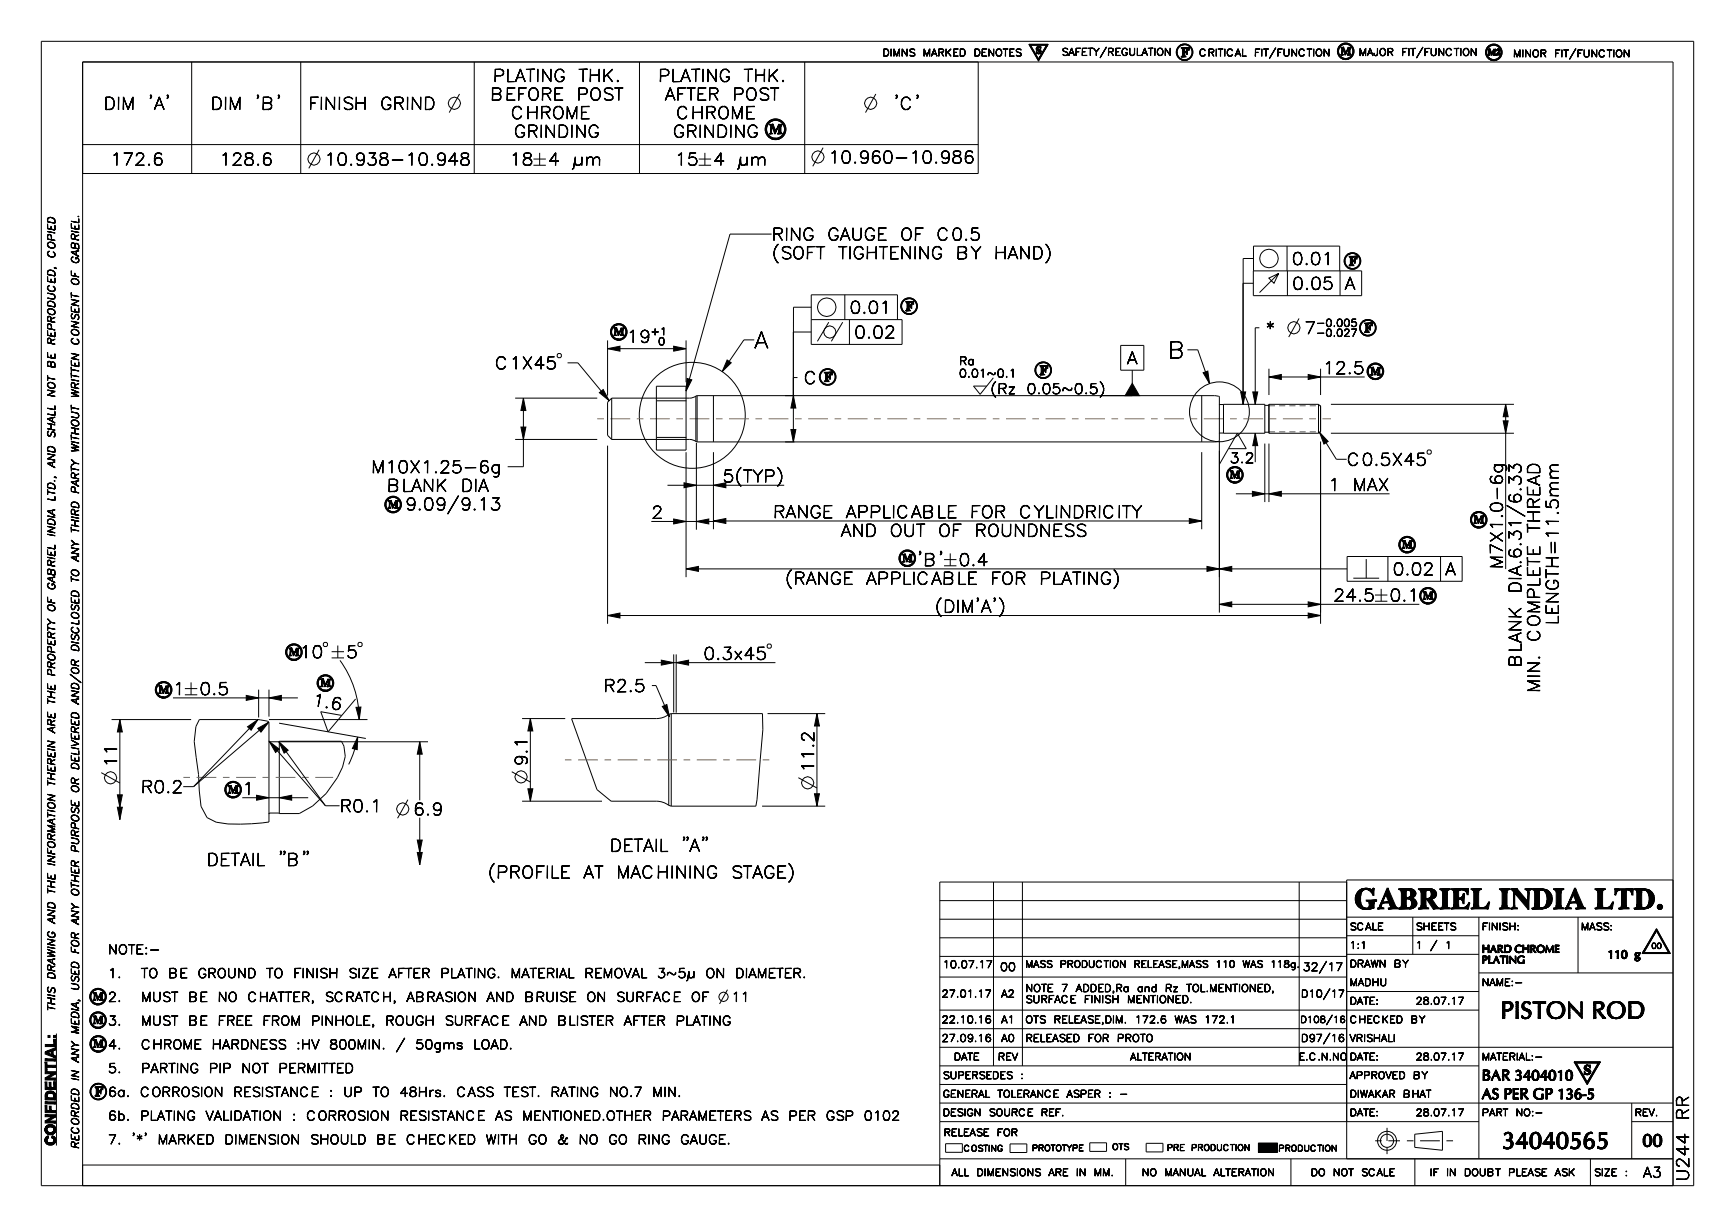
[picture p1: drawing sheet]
<svg xmlns="http://www.w3.org/2000/svg" width="420mm" height="297mm" viewBox="0 0 420 297" stroke-linecap="round" stroke-linejoin="round" font-family="sans-serif">
<defs><g id="words">
<text font-size="7.2" x="327.9" y="220">GABRIEL INDIA LTD.</text>
<g font-size="5.9">
<text x="363.1" y="246.5">PISTON ROD</text>
<text x="362.5" y="278">34040565</text>
</g>
<g font-size="5.4">
<text x="182.6" y="84.3">A</text>
<text x="282.7" y="86.7">B</text>
</g>
<text font-size="4.4" x="397.4" y="277.5">00</text>
<g font-size="4">
<text x="119.3" y="19.7">PLATING</text>
<text x="140" y="19.7">THK.</text>
<text x="159.3" y="19.7">PLATING</text>
<text x="180" y="19.7">THK.</text>
<text x="25.1" y="26.5">DIM</text>
<text x="35.8" y="26.5">'A'</text>
<text x="51" y="26.5">DIM</text>
<text x="61.7" y="26.5">'B'</text>
<text x="72.4" y="26.5">FINISH</text>
<text x="89.9" y="26.5">GRIND</text>
<text x="118.6" y="24.2">BEFORE</text>
<text x="123.6" y="28.7">CHROME</text>
<text x="139.6" y="24.2">POST</text>
<text x="160.9" y="24.2">AFTER</text>
<text x="163.6" y="28.7">CHROME</text>
<text x="177.3" y="24.2">POST</text>
<text x="124.4" y="33.2">GRINDING</text>
<text x="162.9" y="33.2">GRINDING</text>
<text x="26.7" y="40">172.6</text>
<text x="53.1" y="40">128.6</text>
<text x="141.6" y="40">µm</text>
<text x="181.6" y="40">µm</text>
<text x="186.8" y="58.2">RING</text>
<text x="200.3" y="58.2">GAUGE</text>
<text x="217.9" y="58.2">OF</text>
<text x="226.7" y="58.2">C0.5</text>
<text x="186.8" y="62.7">(SOFT</text>
<text x="202.9" y="62.7">TIGHTENING</text>
<text x="231.4" y="62.7">BY</text>
<text x="240.6" y="62.7">HAND)</text>
<text x="325.5" y="70.1">A</text>
<text x="151.7" y="82.9">19</text>
<text x="306.4" y="80.8">*</text>
<text x="315.7" y="80.8">7</text>
<text x="272.8" y="88.1">A</text>
<text x="194.6" y="92.9">C</text>
<text x="320.2" y="90.5">12.5</text>
<text x="89.8" y="114.5">M10X1.25-6g</text>
<text x="93.6" y="119">BLANK</text>
<text x="111.5" y="119">DIA</text>
<text x="174.9" y="116.7">5(TYP)</text>
<text x="321.5" y="118.8">1</text>
<text x="327.4" y="118.8">MAX</text>
<text x="98" y="123.5">9.09/9.13</text>
<text x="157.7" y="125.5">2</text>
<text x="187.1" y="125.4">RANGE</text>
<text x="204.7" y="125.4">APPLICABLE</text>
<text x="234.8" y="125.4">FOR</text>
<text x="246.7" y="125.4">CYLINDRICITY</text>
<text x="203.5" y="129.9">AND</text>
<text x="215.4" y="129.9">OUT</text>
<text x="227.1" y="129.9">OF</text>
<text x="235.9" y="129.9">ROUNDNESS</text>
<text x="372.7" y="129" transform="rotate(-90 372.7 129)">THREAD</text>
<text x="363.7" y="137.8" transform="rotate(-90 363.7 137.8)">M7X1.0-6g</text>
<text x="190" y="141.5">(RANGE</text>
<text x="209.7" y="141.5">APPLICABLE</text>
<text x="239.7" y="141.5">FOR</text>
<text x="251.6" y="141.5">PLATING)</text>
<text x="349.8" y="139.2">A</text>
<text x="368.2" y="143.6" transform="rotate(-90 368.2 143.6)">DIA.6.31/6.33</text>
<text x="226.2" y="148.2">(DIM'A')</text>
<text x="322.7" y="145.5">24.5</text>
<text x="336.3" y="145.5">0.1</text>
<text x="372.7" y="155.4" transform="rotate(-90 372.7 155.4)">COMPLETE</text>
<text x="377.2" y="151.3" transform="rotate(-90 377.2 151.3)">LENGTH=11.5mm</text>
<text x="368.2" y="161.5" transform="rotate(-90 368.2 161.5)">BLANK</text>
<text x="146" y="167.4">R2.5</text>
<text x="372.7" y="167.7" transform="rotate(-90 372.7 167.7)">MIN.</text>
<text x="41.9" y="168.2">1</text>
<text x="48.3" y="168.2">0.5</text>
<text x="75.5" y="170.7" transform="rotate(10 75.5 170.7)">1.6</text>
<text x="28.3" y="185.8" transform="rotate(-90 28.3 185.8)">11</text>
<text x="127.6" y="185.6" transform="rotate(-90 127.6 185.6)">9.1</text>
<text x="34.1" y="191.9">R0.2</text>
<text x="197" y="187" transform="rotate(-90 197 187)">11.2</text>
<text x="58.7" y="192.3">1</text>
<text x="82.2" y="196.5">R0.1</text>
<text x="100" y="197.3">6.9</text>
<text x="50" y="209.5">DETAIL</text>
<text x="67.3" y="209.5">&quot;B&quot;</text>
<text x="147.6" y="206.1">DETAIL</text>
<text x="164.8" y="206.1">&quot;A&quot;</text>
<text x="118" y="212.6">(PROFILE</text>
<text x="141.2" y="212.6">AT</text>
<text x="149.2" y="212.6">MACHINING</text>
<text x="176.9" y="212.6">STAGE)</text>
<text x="408.8" y="271.2" transform="rotate(-90 408.8 271.2)">RR</text>
<text x="408.8" y="286" transform="rotate(-90 408.8 286)">U244</text>
</g>
<g font-size="3.7">
<text x="358.7" y="261.5">BAR 3404010</text>
<text x="358.7" y="266">AS PER GP 136-5</text>
</g>
<text font-size="3.5" x="13.4" y="277.3" transform="rotate(-90 13.4 277.3)">CONFIDENTIAL:</text>
<g font-size="3.4">
<text x="186.2" y="32.4">M</text>
<text x="239.7" y="95.3">(Rz</text>
<text x="248.5" y="95.3">0.05~0.5)</text>
<text x="297.7" y="112.1">3.2</text>
<text x="397.7" y="285">A3</text>
</g>
<g font-size="3.3">
<text x="285.9" y="13.8">F</text>
<text x="326.5" y="64.3">F</text>
<text x="219.2" y="75.2">F</text>
<text x="330.2" y="80.5">F</text>
<text x="199.5" y="92.4">F</text>
<text x="251.7" y="90.7">F</text>
<text x="383.3" y="260.1">S</text>
<text x="22.9" y="265.4">F 6a.</text>
</g>
<g font-size="3.1">
<text x="26.1" y="230.9">NOTE:-</text>
<text x="26.1" y="236.7">1.</text>
<text x="34.1" y="236.7">TO</text>
<text x="40.6" y="236.7">BE</text>
<text x="47.8" y="236.7">GROUND</text>
<text x="64.4" y="236.7">TO</text>
<text x="71" y="236.7">FINISH</text>
<text x="84.3" y="236.7">SIZE</text>
<text x="94.1" y="236.7">AFTER</text>
<text x="106.6" y="236.7">PLATING.</text>
<text x="123.6" y="236.7">MATERIAL</text>
<text x="141.5" y="236.7">REMOVAL</text>
<text x="159.1" y="236.7">3~5µ</text>
<text x="170.9" y="236.7">ON</text>
<text x="177.9" y="236.7">DIAMETER.</text>
<text x="26.1" y="242.4">2.</text>
<text x="34.1" y="242.4">MUST</text>
<text x="45.5" y="242.4">BE</text>
<text x="52.7" y="242.4">NO</text>
<text x="59.9" y="242.4">CHATTER,</text>
<text x="78.6" y="242.4">SCRATCH,</text>
<text x="98.5" y="242.4">ABRASION</text>
<text x="117.9" y="242.4">AND</text>
<text x="126.9" y="242.4">BRUISE</text>
<text x="142" y="242.4">ON</text>
<text x="149.2" y="242.4">SURFACE</text>
<text x="167.4" y="242.4">OF</text>
<text x="26.1" y="248.2">3.</text>
<text x="34.1" y="248.2">MUST</text>
<text x="45.5" y="248.2">BE</text>
<text x="52.7" y="248.2">FREE</text>
<text x="63.6" y="248.2">FROM</text>
<text x="75.3" y="248.2">PINHOLE,</text>
<text x="93.3" y="248.2">ROUGH</text>
<text x="107.6" y="248.2">SURFACE</text>
<text x="125.8" y="248.2">AND</text>
<text x="134.9" y="248.2">BLISTER</text>
<text x="151.1" y="248.2">AFTER</text>
<text x="163.6" y="248.2">PLATING</text>
<text x="26.1" y="253.9">4.</text>
<text x="34.1" y="253.9">CHROME</text>
<text x="51.2" y="253.9">HARDNESS</text>
<text x="71.7" y="253.9">:HV</text>
<text x="79.7" y="253.9">800MIN.</text>
<text x="95.8" y="253.9">/</text>
<text x="100.6" y="253.9">50gms</text>
<text x="114.6" y="253.9">LOAD.</text>
<text x="26.1" y="259.7">5.</text>
<text x="34.1" y="259.7">PARTING</text>
<text x="50.5" y="259.7">PIP</text>
<text x="58.4" y="259.7">NOT</text>
<text x="67.4" y="259.7">PERMITTED</text>
<text x="33.9" y="265.4">CORROSION</text>
<text x="56.5" y="265.4">RESISTANCE</text>
<text x="79.7" y="265.4">:</text>
<text x="83.1" y="265.4">UP</text>
<text x="90.2" y="265.4">TO</text>
<text x="96.7" y="265.4">48Hrs.</text>
<text x="110.5" y="265.4">CASS</text>
<text x="122" y="265.4">TEST.</text>
<text x="133.4" y="265.4">RATING</text>
<text x="147.5" y="265.4">NO.7</text>
<text x="158" y="265.4">MIN.</text>
<text x="26.1" y="271.2">6b.</text>
<text x="33.9" y="271.2">PLATING</text>
<text x="49.8" y="271.2">VALIDATION</text>
<text x="70.7" y="271.2">:</text>
<text x="74.1" y="271.2">CORROSION</text>
<text x="96.7" y="271.2">RESISTANCE</text>
<text x="119.9" y="271.2">AS</text>
<text x="126.4" y="271.2">MENTIONED.OTHER</text>
<text x="160.3" y="271.2">PARAMETERS</text>
<text x="184.4" y="271.2">AS</text>
<text x="190.8" y="271.2">PER</text>
<text x="199.9" y="271.2">GSP</text>
<text x="209.1" y="271.2">0102</text>
<text x="26.1" y="276.9">7.</text>
<text x="31.8" y="276.9">'*'</text>
<text x="38.2" y="276.9">MARKED</text>
<text x="54.3" y="276.9">DIMENSION</text>
<text x="75.1" y="276.9">SHOULD</text>
<text x="91.1" y="276.9">BE</text>
<text x="98.3" y="276.9">CHECKED</text>
<text x="117.6" y="276.9">WITH</text>
<text x="127.9" y="276.9">GO</text>
<text x="134.9" y="276.9">&amp;</text>
<text x="140.1" y="276.9">NO</text>
<text x="147.2" y="276.9">GO</text>
<text x="154.3" y="276.9">RING</text>
<text x="164.6" y="276.9">GAUGE.</text>
</g>
<g font-size="2.9">
<text x="387.4" y="232">110</text>
<text x="396.1" y="232">g</text>
</g>
<g font-size="2.7">
<text x="324.6" y="13.3">M</text>
<text x="148.6" y="81.2">M</text>
<text x="232.1" y="88.3">Ra</text>
<text x="232.1" y="91.3">0.01~0.1</text>
<text x="331.7" y="90.8">M</text>
<text x="297.7" y="115.8">M</text>
<text x="94" y="123">M</text>
<text x="356.8" y="126.7">M</text>
<text x="218.4" y="136">M</text>
<text x="339.4" y="132.7">M</text>
<text x="344.5" y="145.1">M</text>
<text x="69.9" y="158.7">M</text>
<text x="38.4" y="167.8">M</text>
<text x="77.6" y="166.2">M</text>
<text x="55.2" y="192">M</text>
<text x="242.1" y="235">00</text>
<text x="315.3" y="235">32/17</text>
<text x="22.5" y="242.1">M</text>
<text x="22.5" y="247.8">M</text>
<text x="22.6" y="253.5">M</text>
</g>
<g font-size="2.6">
<text x="358.7" y="230.6">HARD CHROME</text>
<text x="358.7" y="233.2">PLATING</text>
</g>
<g font-size="2.5">
<text x="13.3" y="62.6" transform="rotate(-90 13.3 62.6)">COPIED</text>
<text x="19.1" y="63.9" transform="rotate(-90 19.1 63.9)">GABRIEL.</text>
<text x="19.1" y="69.2" transform="rotate(-90 19.1 69.2)">OF</text>
<text x="13.3" y="83.6" transform="rotate(-90 13.3 83.6)">REPRODUCED,</text>
<text x="19.1" y="83.7" transform="rotate(-90 19.1 83.7)">CONSENT</text>
<text x="13.3" y="89.3" transform="rotate(-90 13.3 89.3)">BE</text>
<text x="13.3" y="96.3" transform="rotate(-90 13.3 96.3)">NOT</text>
<text x="19.1" y="96.4" transform="rotate(-90 19.1 96.4)">WRITTEN</text>
<text x="13.3" y="106.2" transform="rotate(-90 13.3 106.2)">SHALL</text>
<text x="13.3" y="113.3" transform="rotate(-90 13.3 113.3)">AND</text>
<text x="19.1" y="109.6" transform="rotate(-90 19.1 109.6)">WITHOUT</text>
<text x="19.1" y="119.6" transform="rotate(-90 19.1 119.6)">PARTY</text>
<text x="13.3" y="121.4" transform="rotate(-90 13.3 121.4)">LTD.,</text>
<text x="13.3" y="130" transform="rotate(-90 13.3 130)">INDIA</text>
<text x="19.1" y="129.2" transform="rotate(-90 19.1 129.2)">THIRD</text>
<text x="19.1" y="136" transform="rotate(-90 19.1 136)">ANY</text>
<text x="13.3" y="142.9" transform="rotate(-90 13.3 142.9)">GABRIEL</text>
<text x="19.1" y="141.1" transform="rotate(-90 19.1 141.1)">TO</text>
<text x="13.3" y="148.2" transform="rotate(-90 13.3 148.2)">OF</text>
<text x="19.1" y="157.8" transform="rotate(-90 19.1 157.8)">DISCLOSED</text>
<text x="13.3" y="163.8" transform="rotate(-90 13.3 163.8)">PROPERTY</text>
<text x="13.3" y="170.6" transform="rotate(-90 13.3 170.6)">THE</text>
<text x="19.1" y="170.5" transform="rotate(-90 19.1 170.5)">AND/OR</text>
<text x="13.3" y="177.5" transform="rotate(-90 13.3 177.5)">ARE</text>
<text x="13.3" y="190.4" transform="rotate(-90 13.3 190.4)">THEREIN</text>
<text x="19.1" y="192" transform="rotate(-90 19.1 192)">OR</text>
<text x="19.1" y="186.4" transform="rotate(-90 19.1 186.4)">DELIVERED</text>
<text x="13.3" y="209.7" transform="rotate(-90 13.3 209.7)">INFORMATION</text>
<text x="19.1" y="206.4" transform="rotate(-90 19.1 206.4)">PURPOSE</text>
<text x="13.3" y="216.5" transform="rotate(-90 13.3 216.5)">THE</text>
<text x="19.1" y="217" transform="rotate(-90 19.1 217)">OTHER</text>
<text x="13.3" y="223.7" transform="rotate(-90 13.3 223.7)">AND</text>
<text x="19.1" y="223.9" transform="rotate(-90 19.1 223.9)">ANY</text>
<text x="19.1" y="231" transform="rotate(-90 19.1 231)">FOR</text>
<text x="13.3" y="237.2" transform="rotate(-90 13.3 237.2)">DRAWING</text>
<text x="19.1" y="239.9" transform="rotate(-90 19.1 239.9)">USED</text>
<text x="13.3" y="244.8" transform="rotate(-90 13.3 244.8)">THIS</text>
<text x="19.1" y="250.4" transform="rotate(-90 19.1 250.4)">MEDIA,</text>
<text x="19.1" y="257.3" transform="rotate(-90 19.1 257.3)">ANY</text>
<text x="19.1" y="261.7" transform="rotate(-90 19.1 261.7)">IN</text>
<text x="19.1" y="278.2" transform="rotate(-90 19.1 278.2)">RECORDED</text>
</g>
<g font-size="2.4">
<text x="213.6" y="13.6">DIMNS</text>
<text x="223.4" y="13.6">MARKED</text>
<text x="235.7" y="13.6">DENOTES</text>
<text x="250.8" y="13">S</text>
<text x="257" y="13.4">SAFETY/REGULATION</text>
<text x="290.2" y="13.6">CRITICAL</text>
<text x="303.6" y="13.6">FIT/FUNCTION</text>
<text x="328.9" y="13.5">MAJOR</text>
<text x="339.2" y="13.5">FIT/FUNCTION</text>
<text x="366.3" y="13.8">MINOR</text>
<text x="376.2" y="13.8">FIT/FUNCTION</text>
<text x="157.5" y="81.1">+1</text>
<text x="159.3" y="83.5">0</text>
<text x="318.6" y="79">-0.005</text>
<text x="318.6" y="81.4">-0.027</text>
<text x="326.7" y="225.1">SCALE</text>
<text x="342.7" y="225.1">SHEETS</text>
<text x="358.7" y="225.1">FINISH:</text>
<text x="382.7" y="225.1">MASS:</text>
<text x="326.7" y="229.6">1:1</text>
<text x="342.7" y="229.6">1</text>
<text x="346.1" y="229.6">/</text>
<text x="349.8" y="229.6">1</text>
<text x="228.2" y="234.3">10.07.17</text>
<text x="326.7" y="234.1">DRAWN</text>
<text x="326.7" y="238.6">MADHU</text>
<text x="337.4" y="234.1">BY</text>
<text x="358.7" y="238.6">NAME:-</text>
<text x="227.9" y="241.4">27.01.17</text>
<text x="242.4" y="241.4">A2</text>
<text x="248.2" y="240.1">NOTE</text>
<text x="248.2" y="242.8">SURFACE</text>
<text x="256.9" y="240.1">7</text>
<text x="260.4" y="240.1">ADDED,Ra</text>
<text x="262.4" y="242.8">FINISH</text>
<text x="272.9" y="242.8">MENTIONED.</text>
<text x="275.3" y="240.1">and</text>
<text x="282" y="240.1">Rz</text>
<text x="287.1" y="240.1">TOL.MENTIONED,</text>
<text x="314.9" y="241.4">D10/17</text>
<text x="326.7" y="243.1">DATE:</text>
<text x="342.7" y="243.1">28.07.17</text>
<text x="227.9" y="247.7">22.10.16</text>
<text x="242.4" y="247.7">A1</text>
<text x="248.2" y="247.7">OTS</text>
<text x="255.1" y="247.7">RELEASE,DIM.</text>
<text x="274.7" y="247.7">172.6</text>
<text x="284.3" y="247.7">WAS</text>
<text x="291.5" y="247.7">172.1</text>
<text x="326.7" y="247.6">CHECKED</text>
<text x="341.4" y="247.6">BY</text>
<text x="227.9" y="252.2">27.09.16</text>
<text x="230.9" y="256.6">DATE</text>
<text x="241.6" y="256.6">REV</text>
<text x="242.4" y="252.2">A0</text>
<text x="248.2" y="252.2">RELEASED</text>
<text x="263.3" y="252.2">FOR</text>
<text x="270.4" y="252.2">PROTO</text>
<text x="273.6" y="256.6">ALTERATION</text>
<text x="314.3" y="256.6">E.C.N.NO</text>
<text x="314.9" y="252.2">D97/16</text>
<text x="326.7" y="252.1">VRISHALI</text>
<text x="326.7" y="256.6">DATE:</text>
<text x="342.7" y="256.6">28.07.17</text>
<text x="358.7" y="256.6">MATERIAL:-</text>
<text x="228.2" y="261.1">SUPERSEDES</text>
<text x="247" y="261.1">:</text>
<text x="326.7" y="261.1">APPROVED</text>
<text x="342" y="261.1">BY</text>
<text x="228.2" y="265.6">GENERAL</text>
<text x="241.4" y="265.6">TOLERANCE</text>
<text x="258.2" y="265.6">ASPER</text>
<text x="268.3" y="265.6">:</text>
<text x="271" y="265.6">-</text>
<text x="326.7" y="265.6">DIWAKAR</text>
<text x="339.6" y="265.6">BHAT</text>
<text x="228.2" y="270.1">DESIGN</text>
<text x="228.4" y="275">RELEASE</text>
<text x="239.3" y="270.1">SOURCE</text>
<text x="241.3" y="275">FOR</text>
<text x="252" y="270.1">REF.</text>
<text x="326.7" y="270.1">DATE:</text>
<text x="342.7" y="270.1">28.07.17</text>
<text x="358.7" y="270.1">PART</text>
<text x="366.9" y="270.1">NO:-</text>
<text x="395.7" y="270.1">REV.</text>
<text x="230.3" y="284.6">ALL</text>
<text x="236.3" y="284.6">DIMENSIONS</text>
<text x="253.8" y="284.6">ARE</text>
<text x="260.5" y="284.6">IN</text>
<text x="264.8" y="284.6">MM.</text>
<text x="276.4" y="284.6">NO</text>
<text x="281.9" y="284.6">MANUAL</text>
<text x="293.7" y="284.6">ALTERATION</text>
<text x="317.3" y="284.6">DO</text>
<text x="322.6" y="284.6">NOT</text>
<text x="329.5" y="284.6">SCALE</text>
<text x="346.1" y="284.6">IF</text>
<text x="350.1" y="284.6">IN</text>
<text x="354.4" y="284.6">DOUBT</text>
<text x="365.1" y="284.6">PLEASE</text>
<text x="376.4" y="284.6">ASK</text>
<text x="385.8" y="284.6">SIZE</text>
<text x="393.3" y="284.6">:</text>
</g>
<g font-size="2.3">
<text x="248.2" y="234.2">MASS</text>
<text x="256.5" y="234.2">PRODUCTION</text>
<text x="274.4" y="234.2">RELEASE,MASS</text>
<text x="294.3" y="234.2">110</text>
<text x="300.8" y="234.2">WAS</text>
<text x="307.5" y="234.2">118g.</text>
</g>
<text font-size="2.2" x="314.7" y="247.6">D108/16</text>
<text font-size="2.1" x="360.2" y="13.4">M2</text>
<g font-size="2">
<text x="233.2" y="278.7">COSTING</text>
<text x="249.8" y="278.6">PROTOTYPE</text>
<text x="269.2" y="278.3">OTS</text>
<text x="282.5" y="278.5">PRE</text>
<text x="288.3" y="278.5">PRODUCTION</text>
<text x="309.4" y="278.7">PRODUCTION</text>
</g>
<text font-size="1.8" x="399.8" y="229.6">00</text>
</g></defs>
<g fill="none" stroke="#000" stroke-width=".24">
<path d="M10 10h400v277h-400zM249.1 10.7l.4 .2 1.9 3.4 2.3-3.6-2.3 4zM249.1 10.7h4.6l-2.3 3.6 1.9-3.4h-3.8zM249.1 10.7h4.6l-2.3 4zM249.5 10.9h3.8l-1.9 3.4zM284.9 12.6l.2 .8 .7 .8-.1 .2-.8-.9-.1-.6zM285.3 11.2l.8-.3a2.24 2.24 0 0 0-1.3 2l.1-.9zM324.5 10.8a2 2 0 0 1 3 .6 2 2 0 0 1-1 2.9h-1.5l.9-.1a1.75 1.75 0 0 0 1.6-2 1.75 1.75 0 0 0-2.1-1.5zM324.7 14.1l.9 .1-.6 .1zM325 14.3l.9-.1zM325.3 14.4l1.2-.1zM359.9 12.6l.1 .8 .5 .6-.2 .2-.4-.4a.86 .86 0 0 1 0-1.2z"/>
<path d="M360.2 11.3l.2-.2 .9-.1-1.3 .5zM360.4 11.1a2 2 0 0 1 3 .6 2 2 0 0 1-1.1 2.8h-1.4l.8-.1a1.75 1.75 0 0 0 1.6-2 1.75 1.75 0 0 0-2-1.4zM360.5 14l.5 .3-.4 .1-.3-.2zM360.6 14.4h.9l-.6 .1zM360.9 14.5l.8-.1zM361.2 14.6l1.1-.1zM124.7 96.4h19.9M126.7 96.4l.6 3h-1.2zM126.7 96.4v16.6h-3.8M190.1 95.8h2.2M192.1 95.8l.6 3h-1.2zM193.1 91.4h-1v15.6"/>
<path d="M307.2 91.3l3-.6v1.2zM307.2 89.3v6.3M307.2 97.9v7M307.2 91.3h23.2M316.7 90.7l3 .6-3 .6zM319.5 98.2h.2v6.3h-.2M319.7 89.3v6.3M322.2 97.9h44.3M364.5 97.9l.6 3h-1.2zM364.5 97.9v39.9M124.7 106.4h19.9M126.1 103.4h1.2l-.6 3z"/>
<path d="M190.1 107h2.2M191.5 104h1.2l-.6 3zM295.2 106.7v41.6M301.7 108.6l-2.2-3.7-4.3 7.5M319.7 108.8v39.5M322.2 104.9h44.3M363.9 101.9h1.2l-.6 3zM73.4 156.8l.3-.1zM73.6 156.7l.5-.5zM73.6 156.7l.5-.3zM74.1 156.2l-.5 .5zM74.1 156.2v3"/>
<path d="M74.1 156.2v3zM75.8 157.5v.5zM75.8 158l.2 .7zM75.9 157.6l-.1 .4zM76 156.8l-.2 .7zM76 158.7l.3 .4zM76 158.7l.2 .4zM76 156.9l-.2 .6zM76.2 156.4l.8-.2zM76.2 156.4l.5-.1zM76.2 156.4l-.2 .4zM76.2 159.1l.5 .2z"/>
<path d="M76.3 156.5l-.3 .3zM76.3 159.1l.4 .1zM76.7 159.3l.7-.2zM76.7 156.3l.3-.1zM76.7 159.2h.3zM77 156.2l.4 .2zM77 156.3l.4 .1zM77 159.2l.4-.1zM77.4 156.5l.3 .3zM77.4 156.4l.3 .4zM77.6 156.9l.3 .6zM77.6 158.7l-.2 .4z"/>
<path d="M77.7 158.7l-.3 .4zM77.8 157.6v.4zM77.8 158l-.2 .7zM77.9 157.5v.5zM77.9 158l-.2 .7zM78.5 155.5h.5l.3 .2v.5l-.3 .3h-.5l-.2-.3v-.5zM80.3 157.7h3M80.3 159.2h3M81.8 156.2v3M82.3 159.8a24.3 24.3 0 0 1 4.7 14.4M84.2 158.7l.2 .3zM84.3 159l.2 .1z"/>
<path d="M84.4 157.5l.1-.1zM84.4 157.5l.1-.1-.2 .2zM84.5 156.2h1.4zM84.5 156.2l-.2 1.4zM84.5 157.4l.4-.2zM84.5 157.4l.4-.1zM84.5 159.1l.4 .2zM84.5 159.1l.4 .1zM84.5 156.3l1.4-.1zM84.5 156.3l-.2 1.3zM84.9 157.2h.5zM84.9 159.3l.5-.1z"/>
<path d="M84.9 157.3l.5-.1zM84.9 159.2h.5zM85.4 157.2l.4 .2zM85.4 157.3l.4 .1zM85.4 159.2l.4-.1zM85.8 157.4l.3 .3zM85.8 159.1l.3-.3zM86 157.7l.2 .4zM86 158.8l-.2 .3zM86.2 158.1v.3zM86.2 158.4l-.2 .4zM86.2 158.4l-.1 .4z"/>
<path d="M86.9 155.5h.5l.3 .2v.5l-.3 .3h-.5l-.2-.3v-.5zM295.2 146.3l3-.6v1.2zM295.2 146.3h48.4M316.7 145.7l3 .6-3 .6zM332.8 144h3M332.8 145.5h3M334.3 142.5v3M41.9 168.9h30.2M44.8 166.7h3M44.8 168.2h3M46.3 165.2v3M48.3 174.2h14.1l2.3 .3 .4 .3v24.2a44.3 44.3 0 0 1-12.8 0l-2.2-1.1-1.4-2.7-.5-3.7-.1-4.1-1.1-7.9 .4-3.6z"/>
<path d="M59.6 168.3l3 .6-3 .6zM62.6 166.9v6.8M65.1 168.9l3-.6v1.2zM65.1 179.3l.3 .2 2.2-.1M65.1 166.9v6.6M65.1 174.2h23.9M67.6 175l21 3.8M67.6 179.4h15.1l.1 .4a5.9 5.9 0 0 1 .1 5.9 21 21 0 0 1-10.4 11.2h-4.9M67.6 179.4v17.5M86.1 169.2l-6.7 7.9-1.8-4.8M86.2 171.2l1.2-.1-.4 3.1zM86.6 178.4l-.1 3.1-1.2-.3z"/>
<path d="M86.6 178.4a24.3 24.3 0 0 1-2.2 6.6M157.8 165.9h1l3.3 7.6M160.3 171l1.1-.5 .7 3zM161.9 172.9l-1.4 .8-1.6 .2-20.5 .1 6.1 17.1 3.4 2.8 11.5 .1 1.6 .4 .9 .5M161.9 172.9v22M162.5 172.7l-.6 .2M162.5 172.7h22.1l.1 3.9-1.4 17-.3 1.5h-20.5M162.5 172.7v22.4M58.7 193.1h15.9M62.1 192.5l3 .6-3 .6zM67.6 193.1l3-.6v1.2zM67.6 196.9l-2.2-.1-.3 .2"/>
<path d="M161.9 194.9l.6 .2M227.5 218h98.5M240.5 213.5v44.5M247.5 213.5v44.5M314.5 213.5v44.5M326 213.5h-98.5v73.5M405 213h-79v67.5M227.5 236.5h98.5M227.5 231.5h98.5M227.5 227h98.5M227.5 222.5h98.5M326 222h79"/>
<path d="M326 226.5h32M326 231h32M342 222v9M358 235.5h47M358 222v58.5M382 222v13.5M13.7 250.2v27.1M227.5 258h130.5M227.5 253.5h177.5M227.5 249h98.5M227.5 244.5h130.5M326 240h32"/>
<path d="M227.5 271.5h130.5M227.5 267h177.5M227.5 262.5h98.5M233 276.8h-4.1v2.1h4.1M244.5 276.9h4.1v2.1h-4.1zM263.8 276.6h4.1v2.1h-4.1zM277.5 276.7h4v2.1h-4zM309.1 276.8h-4.1v2.1h4.1M342.5 274.5l6.7-.7v4.6l-6.7-.7zM395 271.5h10M395 267v13.5M20 282h207.5"/>
<path d="M20 287v-272h385v272M227.5 280.5h177.5M272.5 280.5v6.5M312.5 280.5v6.5M342.5 280.5v6.5M385 280.5v6.5"/>
<circle cx="286.8" cy="12.6" r="2"/>
<circle cx="325.8" cy="12.4" r="2"/>
<circle cx="361.6" cy="12.7" r="2"/>
<circle cx="361.6" cy="12.7" r="1.75"/>
<circle cx="295.2" cy="99.7" r="7.2"/>
<circle cx="167.6" cy="100.5" r="12.8"/>
<circle cx="335.8" cy="276.1" r="2.29"/>
<circle cx="335.8" cy="276.1" r="1.59"/>
</g>
<path d="M332.9 276.1h6M335.8 279.4v-6.4M340.6 276.1h11.3" fill="none" stroke="#000" stroke-width=".24" stroke-dasharray="1.6 1.6 4.8 1.6" stroke-linecap="butt"/>
<g fill="#000">
<path d="M249.1 10.7l.4 .2 1.9 3.4 2.3-3.6-2.3 4zM249.1 10.7h4.6l-2.3 3.6 1.9-3.4h-3.8zM284.9 12.6l.2 .8 .7 .8-.1 .2-.8-.9-.1-.6zM285.3 11.2l.8-.3a2.24 2.24 0 0 0-1.3 2l.1-.9zM324.7 14.1l.9 .1-.6 .1zM324.5 10.8a2 2 0 0 1 3 .6 2 2 0 0 1-1 2.9h-1.5l.9-.1a1.75 1.75 0 0 0 1.6-2 1.75 1.75 0 0 0-2.1-1.5zM325 14.3l.9-.1zM325.3 14.4l1.2-.1zM359.9 12.6l.1 .8 .5 .6-.2 .2-.4-.4a.86 .86 0 0 1 0-1.2zM360.5 14l.5 .3-.4 .1-.3-.2zM360.2 11.3l.2-.2 .9-.1-1.3 .5zM360.6 14.4h.9l-.6 .1z"/>
<path d="M360.4 11.1a2 2 0 0 1 3 .6 2 2 0 0 1-1.1 2.8h-1.4l.8-.1a1.75 1.75 0 0 0 1.6-2 1.75 1.75 0 0 0-2-1.4zM360.9 14.5l.8-.1zM361.2 14.6l1.1-.1zM126.7 96.4l.6 3h-1.2zM192.1 95.8l.6 3h-1.2zM307.2 91.3l3-.6v1.2zM316.7 90.7l3 .6-3 .6zM364.5 97.9l.6 3h-1.2zM126.1 103.4h1.2l-.6 3zM191.5 104h1.2l-.6 3zM363.9 101.9h1.2l-.6 3zM73.4 156.8l.3-.1z"/>
<path d="M73.6 156.7l.5-.3zM73.6 156.7l.5-.5zM74.1 156.2l-.5 .5zM76 156.9l-.2 .6zM75.8 158l.2 .7zM75.9 157.6l-.1 .4zM75.8 157.5v.5zM76.3 156.5l-.3 .3zM76 158.7l.3 .4zM76 156.8l-.2 .7zM76.2 156.4l.5-.1zM76.3 159.1l.4 .1z"/>
<path d="M76.2 156.4l-.2 .4zM76 158.7l.2 .4zM76.7 159.3l.7-.2zM76.7 159.2h.3zM76.2 159.1l.5 .2zM76.2 156.4l.8-.2zM76.7 156.3l.3-.1zM77 156.2l.4 .2zM77.4 156.4l.3 .4zM77.7 158.7l-.3 .4zM77 156.3l.4 .1zM77 159.2l.4-.1z"/>
<path d="M77.6 156.9l.3 .6zM77.9 158l-.2 .7zM77.4 156.5l.3 .3zM77.6 158.7l-.2 .4zM77.8 157.6v.4zM77.9 157.5v.5zM77.8 158l-.2 .7zM84.2 158.7l.2 .3zM84.3 159l.2 .1zM84.4 157.5l.1-.1-.2 .2zM84.5 156.2h1.4zM84.5 157.4l.4-.1z"/>
<path d="M84.5 159.1l.4 .1zM84.4 157.5l.1-.1zM84.5 156.3l1.4-.1zM84.5 156.3l-.2 1.3zM84.5 156.2l-.2 1.4zM84.9 157.2h.5zM84.5 157.4l.4-.2zM84.9 159.2h.5zM84.5 159.1l.4 .2zM84.9 157.3l.5-.1zM85.4 157.2l.4 .2zM84.9 159.3l.5-.1z"/>
<path d="M85.4 159.2l.4-.1zM85.8 157.4l.3 .3zM85.8 159.1l.3-.3zM85.4 157.3l.4 .1zM86 157.7l.2 .4zM86.2 158.4l-.1 .4zM86 158.8l-.2 .3zM86.2 158.1v.3zM86.2 158.4l-.2 .4zM295.2 146.3l3-.6v1.2zM316.7 145.7l3 .6-3 .6zM59.6 168.3l3 .6-3 .6z"/>
<path d="M65.1 168.9l3-.6v1.2zM86.6 178.4l-.1 3.1-1.2-.3zM86.2 171.2l1.2-.1-.4 3.1zM160.3 171l1.1-.5 .7 3zM62.1 192.5l3 .6-3 .6zM67.6 193.1l3-.6v1.2z"/>
</g>
<path d="M307.2 98.2h1.5M309.6 98.2h1.5M312.1 98.2h1.5M314.6 98.2h1.5M317.1 98.2h1.4M307.2 104.5h1.5M309.6 104.5h1.5M312.1 104.5h1.5M314.6 104.5h1.5M317.1 104.5h1.4" fill="none" stroke="#636366" stroke-width=".24"/>
<!-- layer: 01_ALL_PLANES -->
<path d="M274.1 92.8l1.7 3h-3.4z" fill="#000"/>
<path d="M266.5 95.8h7.6M271.3 83.6h5.6v6h-5.6zM274.1 92.8l1.7 3h-3.4zM274.1 89.6v3.2" fill="none" stroke="#000" stroke-width=".24"/>
<!-- layer: 03_ALL_AXES -->
<path d="M144.6 101.4h177.6M44.4 188.2h36.2M136.8 183.9h50.4" fill="none" stroke="#963" stroke-width=".24" stroke-dasharray="1.6 1.6 4.8 1.6" stroke-linecap="butt"/>
<!-- layer: 11_ALL_FEATURES -->
<g fill="none" stroke="#000" stroke-width=".24">
<path d="M148.1 96.4v10M148.1 96.4l-1 1v8l1 1M168.5 95.9l-.8 .3-.7 .2h-18.9M168.5 95.9v11M168.8 95.8h125.2l1 .1 .2 .2v10.5l-.2 .2-.8 .2h-125.4M168.8 95.8v11.2M168.8 95.8l-.3 .1M295.2 97.8l1 .1M296.2 97.9h10v7h-10M296.2 97.9v7M306.2 98.1h1M319.2 97.9h-12v7h12"/>
<path d="M319.2 97.9l.5 .5v6l-.5 .5M319.2 97.9v7M148.1 106.4h18.9l.7 .1 .8 .4M168.5 106.9l.3 .1M296.2 104.9h-1M306.2 104.6h1"/>
</g>
<!-- layer: 52_ALL_DRAFT_DIMS -->
<g fill="#000">
<path d="M147.1 84.4l3-.6v1.2zM163.1 83.8l3 .6-3 .6zM303.3 94.9h1.2l-.6 3zM165.6 116.9l3 .6-3 .6zM172.7 117.5l3-.6v1.2zM303.9 104.9l.6 3h-1.2zM303.2 118.9l3 .6-3 .6zM307.2 119.5l3-.6v1.2zM163.1 125.6l3 .6-3 .6zM166.1 137.7l3-.6v1.2zM168.6 126.2l3-.6v1.2zM172.7 126.1l3-.6v1.2z"/>
<path d="M222.6 134.3l.2-.1zM222.9 133.9l-.1 .3zM222.7 134.1l-.1 .2zM222.5 133.6l.3 .1-.1 .1zM222.5 133.6h.4zM222.9 133.6l-.1 .2zM222.9 133.6v.3zM222.7 133.4l.2 .2h-.4zM222.8 133.8l-.1 .3zM224 134h1.3zM224 137l1.3-.1zM224.1 135.4l-.1 1.6z"/>
<path d="M224.1 135.4h1.2zM224.1 134h1.2zM225.3 134l.5 .1zM225.3 135.4l.5-.1zM224.1 135.4h1.3zM225.3 135.4l.5 .1zM225.3 136.9l.5-.1zM225.8 134.1l.1 .2zM225.7 135.2l.2-.1zM225.8 135.5l.1 .2zM225.7 136.8l.2-.1zM225.9 134.3l.2 .2z"/>
<path d="M226.1 134.8l-.2 .3zM225.9 135.7l.2 .3zM226.1 136.4l-.2 .3zM225.7 134.2l.2 .1zM225.9 135.1l-.2 .1zM225.7 135.6l.2 .1zM225.9 136.7l-.2 .1zM226 134.6v.2zM226.1 134.5v.3zM226 136v.4zM226.1 136v.4zM226 134.8l-.1 .3z"/>
<path d="M226 136.4l-.1 .3zM227.6 134.3l.2-.1zM228 133.9l-.2 .3zM227.8 134.1l-.2 .2zM227.6 133.6l.3 .1-.1 .1zM227.6 133.6h.4zM228 133.6l-.1 .2zM228 133.6v.3zM227.8 133.4l.2 .2h-.4zM227.9 133.8l-.1 .3zM232.7 134.6l-.3 .7zM232.4 135.7l.3 .7z"/>
<path d="M232.5 135.3l-.1 .4zM232.4 135.3v.4zM232.9 134.2l-.3 .3zM232.6 136.4l.3 .4zM232.6 134.5l-.2 .8zM232.4 135.7l.2 .7zM232.9 134.1l.4-.1zM232.9 136.8l.4 .1zM232.9 134.1l-.3 .4zM233.3 137l.7-.2zM233.3 136.9h.3zM232.9 136.8l.4 .2z"/>
<path d="M232.9 134.1l.7-.1zM233.3 134h.3zM233.6 134l.4 .1zM234 134.1l.4 .4zM234.4 136.4l-.4 .4zM233.6 136.9l.4-.1zM234.3 134.6l.2 .7zM234.5 135.7l-.1 .7zM234 134.2l.4 .3zM234.3 136.4l-.3 .4zM234.4 135.3v.4zM234.5 135.3v.4z"/>
<path d="M234.4 135.7l-.1 .7zM235.6 136.6l.2 .2h-.3zM235.5 136.8h.3l-.2 .2zM236.8 136l1.4-.1zM238.3 134l-.1 1.9zM236.8 136l1.5-.1zM238.2 134.1l-1.4 1.9zM238.3 136l-.1 1zM238.3 134l-1.5 2zM238.2 134l-1.4 2zM238.2 136l.8-.1zM238.3 136l.7-.1z"/>
<path d="M238.2 136v1zM287.9 125.5l3 .6-3 .6zM292.2 137.1l3 .6-3 .6zM147.1 149l3-.6v1.2zM170.9 157.3l-.2 .6zM170.7 158.4l.2 .7zM170.7 158v.4zM170.7 157.9v.5zM171.1 156.9l-.3 .3zM170.8 159.1l.3 .4zM170.8 157.2l-.1 .7zM170.7 158.4l.1 .7z"/>
<path d="M171.1 156.8l.5-.1zM171.1 159.5l.5 .1zM171.1 156.8l-.3 .4zM171.5 159.7l.8-.2zM171.6 159.6h.2zM171.1 159.5l.4 .2zM171.1 156.8l.7-.2zM171.6 156.7l.2-.1zM171.8 156.6l.5 .2zM172.3 156.8l.3 .4zM172.6 159.1l-.3 .4zM171.8 156.7l.5 .1z"/>
<path d="M171.8 159.6l.5-.1zM172.5 157.3l.2 .6zM172.7 158.4l-.1 .7zM172.2 156.9l.4 .3zM172.5 159.1l-.3 .4zM172.7 158v.4zM172.7 157.9v.5zM172.7 158.4l-.2 .7zM173.9 159.3l.1 .2h-.3zM173.7 159.5h.3l-.1 .2zM175 159.1l.2 .3zM175.2 159.4l.2 .1z"/>
<path d="M175.4 159.5l.4 .1zM175.2 159.4l.1 .1zM175.8 159.6h.4zM175.3 159.5l.5 .2zM176 157.9l.5-.1zM176.8 156.7l-.8 1.2zM175.8 159.7l.4-.1zM176.2 159.6l.4-.1zM176.5 157.8l.3 .1zM176.6 159.5l.3-.3zM176.8 157.9l.1 .2zM176.5 157.9h.3z"/>
<path d="M175.3 156.7l1.7-.1zM176.8 156.7l.2-.1-.9 1.2zM176.9 158.1l.2 .4zM177.1 158.8l-.2 .4zM176.7 158l.2 .1zM176.9 159.2l-.3 .3zM175.3 156.6h1.7zM177 158.5v.3zM177.1 158.5v.3zM177 158.8l-.1 .4zM178 157.6l.7 1zM178.7 158.7l-.8 .9z"/>
<path d="M179.5 157.7l-.8 1zM177.9 157.7l.8 1zM178.7 158.7l.8 .9zM179.5 157.6l-.8 1zM180.3 158.7l1.5-.1zM181.8 156.6v2zM181.8 156.8l-1.5 1.9zM181.8 158.7v.9zM181.8 156.6l-1.5 2.1zM181.8 158.7l.7-.1zM183.3 159.1l.2 .3zM183.4 159.4l.2 .1z"/>
<path d="M183.5 157.9l.1-.1-.2 .2zM183.5 156.6h1.5zM183.6 157.8l.4-.1zM183.6 159.5l.4 .1zM183.5 157.9l.1-.1zM183.6 156.7l1.4-.1zM183.6 156.7l-.2 1.3zM183.5 156.6l-.1 1.4zM184 157.6h.4zM183.6 157.8l.4-.2zM184 159.6h.4zM183.6 159.5l.4 .2z"/>
<path d="M184 157.7l.4-.1zM184.4 157.6l.5 .2zM184 159.7l.4-.1zM184.4 159.6l.5-.1zM184.9 157.8l.2 .3zM184.8 159.5l.3-.3zM184.4 157.7l.5 .1zM185.1 158.1l.2 .4zM185.3 158.8l-.2 .4zM184.8 157.8l.3 .3zM185.1 159.2l-.3 .3zM185.2 158.5v.3z"/>
<path d="M185.3 158.5v.3zM185.2 158.8l-.1 .4zM316.7 148.4l3 .6-3 .6zM29 174.2l.6 3h-1.2zM101.6 179.5l.6 3h-1.2zM128.4 173.9l.6 3h-1.2zM160.1 159.8l3 .6-3 .6zM163.7 160.4l3-.6v1.2zM197.8 172.7l.6 3h-1.2zM28.4 195.4h1.2l-.6 3zM28.4 192.4h1.2l-.6 3zM127.8 190.9h1.2l-.6 3z"/>
<path d="M197.2 192.1h1.2l-.6 3zM101 206.3h1.2l-.6 3zM101 203.3h1.2l-.6 3z"/>
</g>
<g fill="none" stroke="#000" stroke-width=".24">
<path d="M304.9 79.3h-1v18.6M314.5 77.1l-2.5 4.5M147.1 84.4l3-.6v1.2zM147.1 82.4v13.4M147.1 84.4h19M163.1 83.8l3 .6-3 .6zM166.1 82.4v10.1M303.3 94.9h1.2l-.6 3zM147.1 107.9v43.1M165.6 116.9l3 .6-3 .6zM166.1 109.5v30.2M168.6 107.2v21"/>
<path d="M172.7 109.4v18.7M172.7 117.5l3-.6v1.2zM189.8 117.5h-28.2M290.9 109.4v18.7M295.2 109.1v30.6M299.2 119.5h37.2M303.2 118.9l3 .6-3 .6zM303.9 104.9l.6 3h-1.2zM303.9 104.9v7M306.2 107.4v14.1M307.2 119.5l3-.6v1.2zM307.2 107.4v14.1"/>
<path d="M319.7 106.9v44.1M157.7 126.2h17.9M163.1 125.6l3 .6-3 .6zM166.1 137.7l3-.6v1.2zM166.1 137.7h129.1M168.6 126.2l3-.6v1.2zM172.7 126.1l3-.6v1.2zM172.7 126.1h118.2M222.5 133.6l.3 .1-.1 .1zM222.5 133.6h.4zM222.6 134.3l.2-.1zM222.7 134.1l-.1 .2z"/>
<path d="M222.7 133.4l.2 .2h-.4zM222.8 133.8l-.1 .3zM222.9 133.6l-.1 .2zM222.9 133.6v.3zM222.9 133.9l-.1 .3zM224 137l1.3-.1zM224 134h1.3zM224 134v3zM224.1 134v3M224.1 134h1.2zM224.1 135.4h1.3zM224.1 135.4l-.1 1.6z"/>
<path d="M224.1 135.4h1.2zM224.1 134l-.1 3zM225.3 134l.5 .1zM225.3 135.4l.5-.1zM225.3 135.4l.5 .1zM225.3 136.9l.5-.1zM225.7 134.2l.2 .1zM225.7 135.2l.2-.1zM225.7 135.6l.2 .1zM225.7 136.8l.2-.1zM225.8 134.1l.1 .2zM225.8 135.5l.1 .2z"/>
<path d="M225.9 134.3l.2 .2zM225.9 135.1l-.2 .1zM225.9 135.7l.2 .3zM225.9 136.7l-.2 .1zM226 134.6v.2zM226 134.8l-.1 .3zM226 136v.4zM226 136.4l-.1 .3zM226.1 134.5v.3zM226.1 134.8l-.2 .3zM226.1 136v.4zM226.1 136.4l-.2 .3z"/>
<path d="M227.6 133.6l.3 .1-.1 .1zM227.6 133.6h.4zM227.6 134.3l.2-.1zM227.8 134.1l-.2 .2zM227.8 133.4l.2 .2h-.4zM227.9 133.8l-.1 .3zM228 133.6l-.1 .2zM228 133.6v.3zM228 133.9l-.2 .3zM228.5 135.5h3M228.5 137h3M230 134v3"/>
<path d="M232.4 135.3v.4zM232.4 135.7l.3 .7zM232.4 135.7l.2 .7zM232.5 135.3l-.1 .4zM232.6 134.5l-.2 .8zM232.6 136.4l.3 .4zM232.7 134.6l-.3 .7zM232.9 134.1l.7-.1zM232.9 134.1l.4-.1zM232.9 134.1l-.3 .4zM232.9 136.8l.4 .2zM232.9 134.2l-.3 .3z"/>
<path d="M232.9 136.8l.4 .1zM233.3 137l.7-.2zM233.3 134h.3zM233.3 136.9h.3zM233.6 134l.4 .1zM233.6 136.9l.4-.1zM234 134.2l.4 .3zM234 134.1l.4 .4zM234.3 134.6l.2 .7zM234.3 136.4l-.3 .4zM234.4 136.4l-.4 .4zM234.4 135.3v.4z"/>
<path d="M234.4 135.7l-.1 .7zM234.5 135.3v.4zM234.5 135.7l-.1 .7zM235.5 136.8h.3l-.2 .2zM235.6 136.6l.2 .2h-.3zM236.8 136l2.2-.1zM236.8 136l1.5-.1zM236.8 136l1.4-.1zM236.8 136h2.2M238.2 134.1l-1.4 1.9zM238.2 136l.8-.1zM238.2 136v1z"/>
<path d="M238.2 134l-1.4 2zM238.3 134l-.1 1.9zM238.3 134l-1.5 2zM238.3 136l.7-.1zM238.3 136l-.1 1zM287.9 125.5l3 .6-3 .6zM292.2 137.1l3 .6-3 .6zM147.1 149l3-.6v1.2zM147.1 149h172.6M160.1 159.8l3 .6-3 .6zM163.1 158.4v14.1M163.7 158.4v14.1"/>
<path d="M170.7 157.9v.5zM170.7 158.4l.2 .7zM170.7 158.4l.1 .7zM170.7 158v.4zM170.8 157.2l-.1 .7zM170.8 159.1l.3 .4zM170.9 157.3l-.2 .6zM171.1 156.8l.7-.2zM171.1 156.8l.5-.1zM171.1 156.8l-.3 .4zM171.1 159.5l.4 .2zM171.1 156.9l-.3 .3z"/>
<path d="M171.1 159.5l.5 .1zM171.5 159.7l.8-.2zM171.6 156.7l.2-.1zM171.6 159.6h.2zM171.8 156.6l.5 .2zM171.8 156.7l.5 .1zM171.8 159.6l.5-.1zM172.2 156.9l.4 .3zM172.3 156.8l.3 .4zM172.5 157.3l.2 .6zM172.5 159.1l-.3 .4zM172.6 159.1l-.3 .4z"/>
<path d="M172.7 158v.4zM172.7 158.4l-.2 .7zM172.7 157.9v.5zM172.7 158.4l-.1 .7zM173.7 159.5h.3l-.1 .2zM173.9 159.3l.1 .2h-.3zM175 159.1l.2 .3zM175.2 159.4l.2 .1zM175.2 159.4l.1 .1zM175.3 159.5l.5 .2zM175.3 156.6h1.7zM175.3 156.7l1.7-.1z"/>
<path d="M175.4 159.5l.4 .1zM175.8 159.7l.4-.1zM175.8 159.6h.4zM176 157.9l.5-.1zM176.2 159.6l.4-.1zM176.5 157.9h.3zM176.5 157.8l.3 .1zM176.6 159.5l.3-.3zM176.7 158l.2 .1zM176.8 157.9l.1 .2zM176.8 156.7l.2-.1-.9 1.2zM176.8 156.7l-.8 1.2z"/>
<path d="M176.9 158.1l.2 .4zM176.9 159.2l-.3 .3zM177 158.5v.3zM177 158.8l-.1 .4zM177.1 158.5v.3zM177.1 158.8l-.2 .4zM177.9 157.7l.8 1zM178 157.6l.7 1zM178.7 158.7h.1M178.7 158.7l-.8 .9zM178.7 158.7l.8 .9zM179.5 157.6l-.8 1z"/>
<path d="M179.5 157.7l-.8 1zM180.3 158.7l2.2-.1zM180.3 158.7l1.5-.1zM180.3 158.7h2.2M181.8 156.8l-1.5 1.9zM181.8 158.7l.7-.1zM181.8 158.7v.9zM181.8 156.6l-1.5 2.1zM181.8 156.6v2zM183.3 159.1l.2 .3zM183.4 159.4l.2 .1zM183.5 157.9l.1-.1z"/>
<path d="M183.5 157.9l.1-.1-.2 .2zM183.5 156.6h1.5zM183.5 156.6l-.1 1.4zM183.6 157.8l.4-.2zM183.6 157.8l.4-.1zM183.6 159.5l.4 .2zM183.6 159.5l.4 .1zM183.6 156.7l1.4-.1zM183.6 156.7l-.2 1.3zM184 157.6h.4zM184 159.7l.4-.1zM184 157.7l.4-.1z"/>
<path d="M184 159.6h.4zM184.4 157.6l.5 .2zM184.4 157.7l.5 .1zM184.4 159.6l.5-.1zM184.8 157.8l.3 .3zM184.8 159.5l.3-.3zM184.9 157.8l.2 .3zM185.1 158.1l.2 .4zM185.1 159.2l-.3 .3zM185.2 158.5v.3zM185.2 158.8l-.1 .4zM185.3 158.5v.3z"/>
<path d="M185.3 158.8l-.2 .4zM185.7 156.1l.3-.2h.5l.2 .2v.5l-.2 .3h-.5l-.3-.3zM316.7 148.4l3 .6-3 .6zM27 174.2h19.3M29 174.2l.6 3h-1.2zM29 174.2v24.2M67.9 179.5h35.7M101.6 179.5l.6 3h-1.2zM101.6 179.5v14.2M126.4 173.9h10.4M128.4 173.9l.6 3h-1.2zM128.4 173.9v20"/>
<path d="M156.1 160.4h31.6M163.7 160.4l3-.6v1.2zM185.8 172.7h14M197.8 172.7l.6 3h-1.2zM197.8 172.7v22.4M24.5 187l4.5 2.5M28.4 195.4h1.2l-.6 3zM28.4 192.4h1.2l-.6 3zM98.7 193.6l-2.5 4.5M101.6 197.9v11.4M123.9 186.8l4.5 2.5M126.4 193.9h19.3"/>
<path d="M127.8 190.9h1.2l-.6 3zM184.5 195.1h15.3M193.3 188.2l4.5 2.5M197.2 192.1h1.2l-.6 3zM101 206.3h1.2l-.6 3zM101 203.3h1.2l-.6 3z"/>
<circle cx="313.2" cy="79.3" r="1.47"/>
<circle cx="26.8" cy="188.3" r="1.47"/>
<circle cx="97.5" cy="195.8" r="1.47"/>
<circle cx="126.1" cy="188.1" r="1.47"/>
<circle cx="195.5" cy="189.5" r="1.47"/>
</g>
<!-- layer: 53_ALL_NOTES -->
<g fill="#000">
<path d="M120.4 87.1l-.2 .4zM120.2 88.2l.2 .4zM120.3 87.5l-.1 .7zM120.2 87.5v.7zM120.5 86.8l-.2 .3zM120.3 88.6l.2 .3zM120.3 87.1l-.1 .4zM120.5 86.8l.3-.3zM120.5 88.9l.3 .3zM120.8 86.5l.3-.1zM120.8 89.2l.3 .1zM121.1 86.3h.5z"/>
<path d="M120.8 86.5l.3-.2zM121.1 89.3h.5zM120.8 89.2l.3 .2zM121.1 86.4l.5-.1zM121.6 86.3l.3 .2zM121.6 89.3l.3-.1zM121.1 89.4h.5zM121.9 86.5l.3 .3zM121.9 89.2l.3-.3zM121.6 86.4l.3 .1zM122.2 86.8l.2 .3zM122.4 88.6l-.2 .3z"/>
<path d="M122.3 88.6l-.1 .3zM124.2 86.9l.3-.1zM124.5 86.8l.4-.4zM124.5 86.8l.5-.5zM124.9 86.3l-.4 .5zM126.7 86.4l1 1.4zM127.7 87.9l-1 1.4zM126.7 86.4l.9 1.4zM128.7 86.4l-1 1.4zM127.6 87.8l-.9 1.5zM127.7 87.8l1 1.5zM128.6 86.3l-.9 1.5z"/>
<path d="M127.7 87.9l1 1.4zM129.5 88.4l1.5-.1zM131 86.3v2zM131 86.5l-1.5 1.9zM131 88.4v.9zM131 86.3l-1.5 2.1zM131 88.4l.7-.1zM132.4 88.8l.2 .2zM132.6 89.1l.2 .1zM132.6 87.6l.2-.1-.2 .2zM132.7 86.3h1.4zM132.7 87.5l.5-.1z"/>
<path d="M132.8 89.2l.4 .1zM132.6 87.6l.2-.1zM132.6 89.1l.1 .1zM132.8 86.4l1.3-.1zM132.8 86.4l-.2 1.3zM132.7 86.3l-.1 1.4zM133.2 87.3h.4zM132.7 87.5l.5-.2zM133.2 89.3h.4zM132.7 89.2l.5 .2zM133.2 87.4l.4-.1zM133.6 87.3l.4 .2z"/>
<path d="M133.2 89.4l.4-.1zM133.6 89.3l.4-.1zM134 87.5l.3 .3zM134 89.2l.3-.3zM133.6 87.4l.4 .1zM134.3 87.8l.2 .4zM134.5 88.5l-.2 .4zM134.3 88.9l-.3 .3zM134.4 88.2v.3zM134.5 88.2v.3zM134.4 88.5l-.1 .4zM145.1 95.1l.9-.8 1.5 2.7z"/>
<path d="M166.3 91.6l1.2 .3-1.4 2.8zM176 87.1l1 .7-2.2 2.2zM291.2 90.2l1.2-.4 .4 3zM319.4 104.6l2.1 2.3-1 .6zM326.6 110.4l-.2 .4zM326.4 111.6l.2 .4zM326.5 110.8l-.1 .8zM326.4 110.8v.8zM326.8 110.2l-.2 .2zM326.6 112l.2 .2zM326.7 110.1l.3-.2zM326.7 112.3l.3 .2z"/>
<path d="M326.7 110.1l-.1 .3zM326.6 112l.1 .3zM327 109.8l.3-.1zM327 112.5l.3 .2zM326.7 110.1l.3-.3zM326.7 112.3l.3 .3zM327.3 109.7h.6zM327.3 112.7h.5zM327 112.6l.3 .1zM327.9 109.7l.3 .1zM327.8 112.7l.4-.1zM327.3 112.7h.6z"/>
<path d="M328.2 109.8l.2 .3zM328.1 112.5l.3-.2zM327.8 109.7l.4 .1zM328.4 110.2l.2 .2zM328.6 112l-.2 .3zM328.1 109.9l.3 .2zM328.4 112.2l-.3 .3zM328.5 112l-.1 .2zM330.2 110.3l-.2 .7zM330 111.4l.2 .7zM330.1 111l-.1 .4zM330 111v.4z"/>
<path d="M330.5 109.9l-.4 .4zM330.1 112.1l.4 .4zM330.1 110.3l-.1 .7zM330 111.4l.1 .7zM330.4 109.8l.5-.1zM330.5 112.5l.4 .1zM330.4 109.8l-.3 .5zM330.1 112.1l.3 .5zM330.9 112.7l.7-.1zM330.9 112.6h.3zM330.4 112.6l.5 .1zM330.4 109.8l.8-.1z"/>
<path d="M330.9 109.7h.3zM331.2 109.7l.4 .1zM331.6 109.8l.3 .5zM331.9 112.1l-.3 .5zM331.2 112.6h.4zM331.8 110.3l.3 .7zM332.1 111.4l-.2 .7zM331.6 109.9l.3 .4zM331.8 112.1l-.2 .4zM332 111v.4zM332.1 111v.4zM332 111.4l-.2 .7z"/>
<path d="M333.2 112.3l.2 .2h-.4zM333 112.5h.4l-.2 .2zM334.4 112.1l.2 .3zM334.5 112.4l.2 .1zM334.6 110.9h.1l-.2 .2zM334.6 109.7h1.5zM334.7 110.8l.4-.1zM334.7 112.5l.4 .2zM334.6 110.9h.1zM334.5 112.4l.2 .2zM334.7 109.7h1.4zM334.7 109.7l-.2 1.4z"/>
<path d="M334.6 109.7l-.1 1.4zM335.1 110.7h.4zM335.1 112.7h.4zM334.7 112.6l.4 .1zM335.5 110.7l.5 .1zM335.5 112.7l.5-.1zM336 110.8l.3 .3zM335.9 112.5l.4-.2zM336.2 111.1l.2 .4zM336.4 111.8l-.1 .5zM335.9 110.9l.4 .2zM336.3 111.6v.2z"/>
<path d="M336.4 111.5v.3zM336.3 111.8l-.1 .4zM337.2 109.7l1.1 1.4zM338.3 111.2l-1.1 1.5zM337.2 109.7l1 1.5zM339.3 109.7l-1 1.5zM338.2 111.2l-1 1.5zM338.3 111.2l1 1.5zM339.2 109.7l-.9 1.4zM340.1 111.7h1.4zM341.6 109.7l-.1 2zM340.1 111.7h1.5z"/>
<path d="M341.5 109.8l-1.4 1.9zM341.6 111.7l-.1 1zM341.6 109.7l-1.5 2zM341.5 111.7h.8zM341.6 111.7h.7zM341.5 111.7v1zM343 112.1l.2 .3zM343.1 112.4l.2 .1zM343.2 110.9h.1l-.2 .2zM343.3 109.7h1.4zM343.3 110.8l.4-.1zM343.3 112.5l.4 .2z"/>
<path d="M343.2 110.9h.1zM343.1 112.4l.2 .2zM343.4 109.7h1.3zM343.4 109.7l-.3 1.4zM343.3 109.7l-.2 1.4zM343.7 110.7h.5zM343.7 112.7h.5zM343.3 112.6l.4 .1zM344.2 110.7l.4 .1zM344.2 112.7l.4-.1zM344.6 110.8l.3 .3zM344.6 112.5l.3-.2z"/>
<path d="M344.8 111.1l.3 .4zM345.1 111.8l-.2 .5zM344.6 110.9l.3 .2zM345 111.6v.2zM345.1 111.5v.3zM345 111.8l-.2 .4zM59.9 175.9l2.5-1.7-1.6 2.6zM62.4 176.3l2.7-1.5-1.9 2.4zM65.2 179.5l2.4 1.8-.9 .8zM67.5 179.5l2.3 2.1-1 .7zM376.5 228.9l.9-.1zM376.5 228.9h.9z"/>
<path d="M376.5 229l.2-.1zM376.5 229h.2zM376.5 229.1h.2zM376.5 229.2l.2-.1zM376.5 229.3l.2-.1zM376.5 229.6l.2-.1zM376.5 229.8l.2-.1zM376.5 229.9l.2 .1zM376.5 230.1l.2-.1zM376.5 230.2l.2 .1zM376.5 230.4h.2zM376.5 230.5l.9-.1z"/>
<path d="M376.5 230.5h.9zM376.5 230.6l.9-.1zM376.5 228.9l.2-.1zM376.6 230.6l.8-.1zM376.5 228.9h.2zM376.5 229l.2 .1zM376.5 229.2h.2zM376.5 229.6l.2-.2zM376.7 229.3l-.2 .3zM376.5 229.3h.2l-.2 .3zM376.5 229.8l.4-.2zM376.5 229.6h.2l-.2 .2z"/>
<path d="M376.5 229.9h.2zM376.5 229.9l.2-.1zM376.5 229.8h.2l-.2 .1zM376.5 229.9l.2 .1-.2 .1zM376.5 230.2l.2-.1zM376.5 230.1h.2l-.2 .1zM376.5 230.5l.3-.1zM376.5 228.9l.3-.1zM376.7 229.7h.6zM376.5 230.5l.4-.1zM376.7 230.6l.7-.1zM376.8 229.7h.5z"/>
<path d="M376.5 228.9l.5-.1zM376.5 230.5l.5-.1zM376.8 230.6l.6-.1zM376.9 229.7h.4zM376.7 228.9h.7zM376.5 229.8l.5-.2zM376.5 228.9l.6-.1zM376.9 230.6l.5-.1zM376.5 230.5l.7-.1zM376.5 229.8l.7-.2zM376.5 228.9l.7-.1zM376.9 228.9h.5z"/>
<path d="M377 229.7h.3zM377 230.6l.4-.1zM376.7 229.7l.6-.1zM377.1 229.7h.2zM377.1 230.6l.3-.1zM376.5 230.5l.8-.1zM377.1 228.9h.3zM377.2 229.7h.1zM377.2 230.6l.2-.1zM377.2 228.9h.2zM392.8 232l.8-.1zM392.9 230.1h.6z"/>
<path d="M393 230.1l.3-.1zM393 230.1h.4zM392.9 232h.6zM393 232h.5zM393 232h.3zM393.1 232h.2zM392.8 230.2l.7-.1zM393.2 230.2l.3-.1zM393.3 230.2h.3zM393.4 230.2h.2zM393.4 231.9h.3zM393 232h.4z"/>
<path d="M392.9 230.1h.5zM393.4 231.8h.3zM393.4 230.3l.2-.1zM393.5 230.3h.2zM393.5 230.3l.2 .1zM393.5 231.7h.3zM393.5 230.4h.3zM393.5 230.4l.3 .1zM392.8 232h.7zM393.5 231.6h.3zM393.6 230.5h.2zM393.6 230.6h.2z"/>
<path d="M393.6 231.5h.2zM393.6 230.7h.3zM393.6 231.4l.3-.1zM393.6 231.5l.3-.1zM393.3 231.9h.3zM393.6 230.8h.3zM393.6 230.8l.3 .1zM393.6 230.9l.3 .1zM393.6 231.2l.3-.1zM393.6 231.3l.3-.2zM393.6 231l.3 .1zM393.4 231.8l.3 .1z"/>
<path d="M393.4 231.8l.3-.1zM393.5 231.7h.2zM393.5 231.6l.3 .1zM393.6 231.5l.2 .1zM393.6 231.4h.3zM393.6 231.3h.3zM177.7 240.6l.3-.1zM177.9 240.5l.4-.3zM177.9 240.5l.4-.4zM179.9 240.6l.3-.1zM180.1 240.5l.4-.3zM180.1 240.5l.4-.4z"/>
</g>
<g fill="none" stroke="#000" stroke-width=".24">
<path d="M186.8 56.7h-10.1l-10.6 38M120.2 87.5v.7zM120.2 88.2l.2 .4zM120.3 87.5l-.1 .7zM120.3 87.1l-.1 .4zM120.3 88.6l.2 .3zM120.4 87.1l-.2 .4zM120.5 86.8l.3-.3zM120.5 86.8l-.2 .3zM120.5 88.9l.3 .3zM120.8 86.5l.3-.2zM120.8 86.5l.3-.1z"/>
<path d="M120.8 89.2l.3 .2zM120.8 89.2l.3 .1zM121.1 86.3h.5zM121.1 89.4h.5zM121.1 86.4l.5-.1zM121.1 89.3h.5zM121.6 86.4l.3 .1zM121.6 89.3l.3-.1zM121.6 86.3l.3 .2zM121.9 86.5l.3 .3zM121.9 89.2l.3-.3zM122.2 86.8l.2 .3z"/>
<path d="M122.3 88.6l-.1 .3zM122.4 88.6l-.2 .3zM124.2 86.9l.3-.1zM124.5 86.8l.5-.5zM124.5 86.8l.4-.4zM124.9 86.3l-.4 .5zM124.9 86.3v3M125 86.3l-.1 3zM126.7 86.4l1 1.4zM126.7 86.4l.9 1.4zM127.6 87.8h.1M127.6 87.8l-.9 1.5z"/>
<path d="M127.7 87.8h.1M127.7 87.9l-1 1.4zM127.7 87.9l1 1.4zM127.7 87.8l1 1.5zM128.6 86.3l-.9 1.5zM128.7 86.4l-1 1.4zM129.5 88.4l2.2-.1zM129.5 88.4l1.5-.1zM129.5 88.3h2.2M131 86.5l-1.5 1.9zM131 88.4l.7-.1zM131 88.4v.9z"/>
<path d="M131 86.3l-1.5 2.1zM131 86.3v2zM132.4 88.8l.2 .2zM132.6 89.1l.2 .1zM132.6 89.1l.1 .1zM132.6 87.6l.2-.1zM132.6 87.6l.2-.1-.2 .2zM132.7 86.3h1.4zM132.7 86.3l-.1 1.4zM132.7 87.5l.5-.2zM132.7 87.5l.5-.1zM132.7 89.2l.5 .2z"/>
<path d="M132.8 89.2l.4 .1zM132.8 86.4l1.3-.1zM132.8 86.4l-.2 1.3zM133.2 87.3h.4zM133.2 89.4l.4-.1zM133.2 87.4l.4-.1zM133.2 89.3h.4zM133.6 87.3l.4 .2zM133.6 87.4l.4 .1zM133.6 89.3l.4-.1zM134 87.5l.3 .3zM134 89.2l.3-.3z"/>
<path d="M134.3 87.8l.2 .4zM134.3 88.9l-.3 .3zM134.4 88.2v.3zM134.4 88.5l-.1 .4zM134.5 88.2v.3zM134.5 88.5l-.2 .4zM135.1 85.6h.5l.3 .2v.5l-.3 .3h-.5l-.2-.3v-.5zM137.4 87.8h2.5l7.6 9.2M145.1 95.1l.9-.8 1.5 2.7zM166.3 91.6l1.2 .3-1.4 2.8zM176 87.1l1 .7-2.2 2.2zM182.6 82.3h-2.5l-5.3 7.7"/>
<path d="M287.4 84.7h2.5l2.9 8.1M291.2 90.2l1.2-.4 .4 3zM319.4 104.6l2.1 2.3-1 .6zM319.4 104.6l4.1 6.6h2.5M326.4 110.8v.8zM326.4 111.6l.2 .4zM326.5 110.8l-.1 .8zM326.6 110.4l-.2 .4zM326.6 112l.2 .2zM326.6 112l.1 .3zM326.7 110.1l.3-.3zM326.7 110.1l.3-.2z"/>
<path d="M326.7 110.1l-.1 .3zM326.7 112.3l.3 .2zM326.7 112.3l.3 .3zM326.8 110.2l-.2 .2zM327 109.8l.3-.1zM327 112.6l.3 .1zM327 112.5l.3 .2zM327.3 109.7h.6zM327.3 112.7h.6zM327.3 112.7h.5zM327.8 109.7l.4 .1zM327.8 112.7l.4-.1z"/>
<path d="M327.9 109.7l.3 .1zM328.1 109.9l.3 .2zM328.1 112.5l.3-.2zM328.2 109.8l.2 .3zM328.4 110.2l.2 .2zM328.4 112.2l-.3 .3zM328.5 112l-.1 .2zM328.6 112l-.2 .3zM330 111v.4zM330 111.4l.2 .7zM330 111.4l.1 .7zM330.1 111l-.1 .4z"/>
<path d="M330.1 110.3l-.1 .7zM330.1 112.1l.4 .4zM330.1 112.1l.3 .5zM330.2 110.3l-.2 .7zM330.4 109.8l.8-.1zM330.4 109.8l.5-.1zM330.4 109.8l-.3 .5zM330.4 112.6l.5 .1zM330.5 109.9l-.4 .4zM330.5 112.5l.4 .1zM330.9 112.7l.7-.1zM330.9 109.7h.3z"/>
<path d="M330.9 112.6h.3zM331.2 109.7l.4 .1zM331.2 112.6h.4zM331.6 109.9l.3 .4zM331.6 109.8l.3 .5zM331.8 110.3l.3 .7zM331.8 112.1l-.2 .4zM331.9 112.1l-.3 .5zM332 111v.4zM332 111.4l-.2 .7zM332.1 111v.4zM332.1 111.4l-.2 .7z"/>
<path d="M333 112.5h.4l-.2 .2zM333.2 112.3l.2 .2h-.4zM334.4 112.1l.2 .3zM334.5 112.4l.2 .1zM334.5 112.4l.2 .2zM334.6 110.9h.1zM334.6 110.9h.1l-.2 .2zM334.6 109.7h1.5zM334.6 109.7l-.1 1.4zM334.7 110.8l.4-.1zM334.7 112.6l.4 .1zM334.7 112.5l.4 .2z"/>
<path d="M334.7 109.7h1.4zM334.7 109.7l-.2 1.4zM335.1 110.7h.4zM335.1 112.7h.4zM335.5 110.7l.5 .1zM335.5 112.7l.5-.1zM335.9 110.9l.4 .2zM335.9 112.5l.4-.2zM336 110.8l.3 .3zM336.2 111.1l.2 .4zM336.3 111.6v.2zM336.3 111.8l-.1 .4z"/>
<path d="M336.4 111.5v.3zM336.4 111.8l-.1 .5zM337.2 109.7l1.1 1.4zM337.2 109.7l1 1.5zM338.2 111.2h.1M338.2 111.2l-1 1.5zM338.3 111.2h.1M338.3 111.2l-1.1 1.5zM338.3 111.2l1 1.5zM339.2 109.7l-.9 1.4zM339.3 109.7l-1 1.5zM340.1 111.7h2.2z"/>
<path d="M340.1 111.7h1.5zM340.1 111.7h1.4zM340.1 111.7h2.2M341.5 109.8l-1.4 1.9zM341.5 111.7h.8zM341.5 111.7v1zM341.6 109.7l-1.5 2zM341.6 109.7l-.1 2zM341.6 111.7h.7zM341.6 111.7l-.1 1zM343 112.1l.2 .3zM343.1 112.4l.2 .1z"/>
<path d="M343.1 112.4l.2 .2zM343.2 110.9h.1zM343.2 110.9h.1l-.2 .2zM343.3 109.7h1.4zM343.3 109.7l-.2 1.4zM343.3 110.8l.4-.1zM343.3 112.6l.4 .1zM343.3 112.5l.4 .2zM343.4 109.7h1.3zM343.4 109.7l-.3 1.4zM343.7 110.7h.5zM343.7 112.7h.5z"/>
<path d="M344.2 110.7l.4 .1zM344.2 112.7l.4-.1zM344.6 110.9l.3 .2zM344.6 112.5l.3-.2zM344.6 110.8l.3 .3zM344.8 111.1l.3 .4zM345 111.6v.2zM345 111.8l-.2 .4zM345.1 111.5v.3zM345.1 111.8l-.2 .5zM345.5 109.2l.2-.3h.5l.3 .3v.5l-.3 .2h-.5l-.2-.2zM59.9 175.9l2.5-1.7-1.6 2.6z"/>
<path d="M62.1 174.2h.3l-15.5 16.2M62.4 176.3l2.7-1.5-1.9 2.4zM65.1 174.8l-18.2 15.6M65.2 179.5l2.4 1.8-.9 .8zM65.2 179.5l13.6 15.5M67.5 179.5l2.3 2.1-1 .7zM67.5 179.5l11.3 15.5M44.4 190.4h2.5M78.8 195h3.4M176.1 239.6l-1.9 3.4M376.5 228.9l.9-.1zM376.5 228.9l.7-.1z"/>
<path d="M376.5 228.9l.6-.1zM376.5 228.9l.5-.1zM376.5 228.9l.3-.1zM376.5 228.9l.2-.1zM376.6 228.8h.1M376.5 228.8h.1M376.5 228.9h.9zM376.5 228.9h.2zM376.5 229l.2-.1zM376.5 229h.2zM376.5 229l.2 .1zM376.5 229.1h.2z"/>
<path d="M376.5 229.2l.2-.1zM376.5 229.2h.2zM376.5 229.3l.2-.1zM376.5 229.6l.2-.2zM376.5 229.3h.2l-.2 .3zM376.5 229.6l.2-.1zM376.5 229.8l.7-.2zM376.5 229.8l.5-.2zM376.5 229.8l.4-.2zM376.5 229.6h.2l-.2 .2zM376.5 229.8l.2-.1zM376.5 229.9h.2z"/>
<path d="M376.5 229.9l.2-.1zM376.5 229.8h.2l-.2 .1zM376.5 229.9l.2 .1zM376.5 229.9l.2 .1-.2 .1zM376.5 230.1l.2-.1zM376.5 230.2l.2-.1zM376.5 230.1h.2l-.2 .1zM376.5 230.2l.2 .1zM376.5 230.4h.2zM376.5 230.5l.9-.1zM376.5 230.5l.8-.1zM376.5 230.5l.7-.1z"/>
<path d="M376.5 230.5l.5-.1zM376.5 230.5l.4-.1zM376.5 230.5l.3-.1zM376.5 230.5h.9zM376.5 230.6l.9-.1zM376.6 230.6l.8-.1zM376.7 230.6l.7-.1zM376.7 228.9h.7zM376.7 229.3l-.2 .3zM376.7 229.7h.6zM376.7 229.7l.6-.1zM376.8 229.7h.5z"/>
<path d="M376.8 230.6l.6-.1zM376.9 229.7h.4zM376.9 230.6l.5-.1zM376.9 228.9h.5zM377 229.7h.3zM377 230.6l.4-.1zM377.1 228.9h.3zM377.1 229.7h.2zM377.1 230.6l.3-.1zM377.2 229.7h.1zM377.2 230.6l.2-.1zM377.2 228.9h.2z"/>
<path d="M377.3 229.7h.1M377.3 230.6h.1M377.3 228.9h.1M377.4 230.6h.1M392.8 230.2l.7-.1zM392.8 232l.8-.1zM392.8 232h.7zM392.9 230.1h.6zM392.9 230.1h.5zM392.9 232h.6zM393 230.1l.3-.1zM393 230.1h.4z"/>
<path d="M393 232h.5zM393 232h.4zM393 232h.3zM393.1 232h.2zM393.2 230.2l.3-.1zM393.3 231.9h.3zM393.3 230.2h.3zM393.4 230.2h.2zM393.4 231.9h.3zM393.4 230.3l.2-.1zM393.4 231.8l.3-.1zM393.4 231.8h.3z"/>
<path d="M393.4 231.8l.3 .1zM393.5 230.3h.2zM393.5 230.3l.2 .1zM393.5 231.7h.3zM393.5 231.7h.2zM393.5 230.4h.3zM393.5 230.4l.3 .1zM393.5 231.6h.3zM393.5 231.6l.3 .1zM393.6 230.5h.2zM393.6 230.6h.2zM393.6 231.5h.2z"/>
<path d="M393.6 231.5l.2 .1zM393.6 230.7h.3zM393.6 231.4l.3-.1zM393.6 231.4h.3zM393.6 231.5l.3-.1zM393.6 230.8h.3zM393.6 230.8l.3 .1zM393.6 230.9l.3 .1zM393.6 231.2l.3-.1zM393.6 231.3l.3-.2zM393.6 231.3h.3zM393.6 231l.3 .1z"/>
<path d="M177.7 240.6l.3-.1zM177.9 240.5l.4-.4zM177.9 240.5l.4-.3zM178.3 240.1v2.3M178.3 240.1v2.3zM179.9 240.6l.3-.1zM180.1 240.5l.4-.4zM180.1 240.5l.4-.3zM180.5 240.1v2.3M180.5 240.1v2.3z"/>
<circle cx="175.1" cy="241.3" r="1.13"/>
</g>
<!-- layer: 54_ALL_SYMBOLS -->
<g fill="none" stroke="#000" stroke-width=".24">
<path d="M186.2 29.3a2.5 2.5 0 0 1 3.7 .8 2.5 2.5 0 0 1-1.3 3.5h-1.8l1.1-.1a2.18 2.18 0 0 0 2-2.5 2.18 2.18 0 0 0-2.6-1.8zM186.5 33.4l.4-.1 .7 .2-.8 .1zM186.8 33.6l1.1-.1zM187.2 33.7l1.4-.1zM148.6 78.7a2 2 0 0 1 2.9 .7 2 2 0 0 1-1 2.8h-1.5l.9-.1a1.75 1.75 0 0 0 1.6-2 1.75 1.75 0 0 0-2.1-1.5zM218.2 74.1l.2 .8 .7 .8v.1l-.8-.9-.2-.5zM218.6 72.7l.8-.3a2.24 2.24 0 0 0-1.3 2l.1-.9zM325.6 63.1l.1 .8 .8 .8-.1 .2-.8-.9-.2-.6zM326 61.8l.8-.3a2.24 2.24 0 0 0-1.4 1.9l.1-.9zM329.3 79.3l.2 .8 .7 .8-.1 .2-.8-.9-.2-.6zM329.7 77.9l.8-.3a2.24 2.24 0 0 0-1.4 2l.1-.9zM148.8 82.1h.8l-.6 .1z"/>
<path d="M149 82.2l.9-.1zM149.3 82.3l1.2-.1zM198.5 91.2l.2 .8 .7 .8-.1 .2-.8-.9-.1-.6zM198.9 89.8l.8-.3a2.24 2.24 0 0 0-1.3 2l.1-.9zM240.5 91.5l-3.2 4-1.6-2h3.2M250.7 89.6l.2 .8 .7 .8-.1 .1-.8-.9-.1-.5zM251.1 88.2l.8-.3a2.24 2.24 0 0 0-1.3 2v-.9zM331.7 88.3a2 2 0 0 1 3 .6 2 2 0 0 1-1 2.8h-1.5l.9-.1a1.75 1.75 0 0 0 1.6-2 1.75 1.75 0 0 0-2.1-1.4zM331.9 91.6h.9l-.6 .1zM332.2 91.7l.9-.1zM332.5 91.8l1.2-.1zM297.7 113.3a2 2 0 0 1 3 .7 2 2 0 0 1-1 2.8h-1.5l.9-.1a1.75 1.75 0 0 0 1.6-2 1.75 1.75 0 0 0-2.1-1.5z"/>
<path d="M297.9 116.6l.9 .1-.6 .1zM298.2 116.8l.9-.1zM298.5 116.9l1.2-.1zM94 120.5a2 2 0 0 1 2.9 .6 2 2 0 0 1-1 2.9h-1.5l.9-.1a1.75 1.75 0 0 0 1.6-2 1.75 1.75 0 0 0-2.1-1.5zM94.1 123.8l.9 .1-.6 .1zM94.4 124l.9-.1zM94.7 124.1l1.2-.1zM218.4 133.5a2 2 0 0 1 3 .7 2 2 0 0 1-1 2.8h-1.5l.9-.1a1.75 1.75 0 0 0 1.6-2 1.75 1.75 0 0 0-2.1-1.5zM218.6 136.8l.9 .1-.6 .1zM218.9 137l.9-.1zM219.2 137.1l1.2-.1zM339.4 130.2a2 2 0 0 1 3 .7 2 2 0 0 1-1.1 2.8h-1.4l.8-.1a1.75 1.75 0 0 0 1.7-2 1.75 1.75 0 0 0-2.1-1.5z"/>
<path d="M339.6 133.6h.9l-.6 .1zM339.9 133.7l.8-.1zM340.2 133.8l1.1-.1zM356.8 124.2a2 2 0 0 1 2.9 .6 2 2 0 0 1-1 2.9h-1.5l.9-.1a1.75 1.75 0 0 0 1.6-2 1.75 1.75 0 0 0-2.1-1.5zM356.9 127.5h.9l-.6 .2zM357.2 127.7l.9-.1zM357.5 127.8l1.2-.1zM69.9 156.3a2 2 0 0 1 3 .6 2 2 0 0 1-1 2.8h-1.5l.9-.1a1.75 1.75 0 0 0 1.6-2 1.75 1.75 0 0 0-2.1-1.5zM70.1 159.6h.9l-.6 .1zM70.4 159.7l.9-.1zM70.7 159.8l1.2-.1zM344.5 142.6a2 2 0 0 1 2.9 .6 2 2 0 0 1-1 2.9h-1.5l.9-.2a1.75 1.75 0 0 0 1.6-1.9 1.75 1.75 0 0 0-2.1-1.5z"/>
<path d="M344.7 145.9h.8l-.6 .2zM344.9 146.1l.9-.2zM345.2 146.1h1.2zM38.4 165.4a2 2 0 0 1 3 .6 2 2 0 0 1-1.1 2.8h-1.4l.8-.1a1.75 1.75 0 0 0 1.6-2 1.75 1.75 0 0 0-2-1.4zM38.6 168.7h.9l-.6 .1zM38.9 168.8l.8-.1zM39.1 168.9l1.2-.1zM77.6 163.7a2 2 0 0 1 2.9 .7 2 2 0 0 1-1 2.8h-1.5l.9-.1a1.75 1.75 0 0 0 1.6-2 1.75 1.75 0 0 0-2.1-1.5zM55.2 189.5a2 2 0 0 1 3 .7 2 2 0 0 1-1 2.8h-1.5l.9-.1a1.75 1.75 0 0 0 1.6-2 1.75 1.75 0 0 0-2.1-1.5zM55.4 192.9h.9l-.6 .1zM55.7 193l.9-.1zM56 193.1l1.2-.1z"/>
<path d="M22.5 239.7a2 2 0 0 1 3 .6 2 2 0 0 1-1 2.8h-1.5l.8-.1a1.75 1.75 0 0 0 1.7-2 1.75 1.75 0 0 0-2.1-1.5zM401 225.3l-3.1 5.3h6l.4 .2h-6.8zM401 225.3l2.9 5.3h-6zM401 224.8l3.3 6-.4-.2-2.9-5.3-3.5 5.5zM401 224.8l3.3 6h-6.8zM22.5 245.3a2 2 0 0 1 3 .6 2 2 0 0 1-1 2.9h-1.5l.8-.1a1.75 1.75 0 0 0 1.7-2 1.75 1.75 0 0 0-2.1-1.5zM22.6 251.1a2 2 0 0 1 2.9 .6 2 2 0 0 1-1 2.8h-1.5l.9-.1a1.75 1.75 0 0 0 1.6-2 1.75 1.75 0 0 0-2.1-1.4zM22.7 243h.9l-.6 .1zM22.7 248.6l.9 .1-.6 .1zM22.8 254.4h.8l-.6 .1zM23 243.1l.8-.1zM23 248.8l.8-.1z"/>
<path d="M23 254.5l.9-.1zM23.3 243.2l1.2-.1zM23.3 248.9l1.2-.1zM23.3 254.6l1.2-.1zM381 257l.6 .3 2.6 4.6 3.2-4.9-3.2 5.5zM381 257h6.4l-3.2 4.9 2.7-4.6h-5.3zM381 257h6.4l-3.2 5.5zM381.6 257.3h5.3l-2.7 4.6zM22 264.2l.1 .8 .8 .8-.1 .1-.8-.8-.2-.6zM22.4 262.8l.8-.3a2.24 2.24 0 0 0-1.4 2l.1-.9zM304.6 276.7h4.6v2.2h-4.6zM309.2 276.7h-4.6v2.2h4.6"/>
<circle cx="187.7" cy="31.3" r="2.5"/>
<circle cx="220.1" cy="74.1" r="2"/>
<circle cx="327.4" cy="63.2" r="2"/>
<circle cx="331.1" cy="79.3" r="2"/>
<circle cx="149.8" cy="80.3" r="2"/>
<circle cx="200.4" cy="91.2" r="2"/>
<circle cx="252.5" cy="89.6" r="2"/>
<circle cx="333" cy="89.9" r="2"/>
<circle cx="298.9" cy="114.9" r="2"/>
<circle cx="95.2" cy="122.1" r="2"/>
<circle cx="219.6" cy="135.1" r="2"/>
<circle cx="340.6" cy="131.8" r="2"/>
<circle cx="358" cy="125.8" r="2"/>
<circle cx="71.2" cy="157.9" r="2"/>
<circle cx="345.7" cy="144.2" r="2"/>
<circle cx="39.6" cy="167" r="2"/>
<circle cx="78.8" cy="165.3" r="2"/>
<circle cx="56.4" cy="191.1" r="2"/>
<circle cx="23.7" cy="241.2" r="2"/>
<circle cx="23.7" cy="246.9" r="2"/>
<circle cx="23.8" cy="252.7" r="2"/>
<circle cx="23.8" cy="264.2" r="2"/>
</g>
<g fill="#000">
<path d="M186.5 33.4l.4-.1 .7 .2-.8 .1zM186.2 29.3a2.5 2.5 0 0 1 3.7 .8 2.5 2.5 0 0 1-1.3 3.5h-1.8l1.1-.1a2.18 2.18 0 0 0 2-2.5 2.18 2.18 0 0 0-2.6-1.8zM186.8 33.6l1.1-.1zM187.2 33.7l1.4-.1zM148.6 78.7a2 2 0 0 1 2.9 .7 2 2 0 0 1-1 2.8h-1.5l.9-.1a1.75 1.75 0 0 0 1.6-2 1.75 1.75 0 0 0-2.1-1.5zM218.2 74.1l.2 .8 .7 .8v.1l-.8-.9-.2-.5zM218.6 72.7l.8-.3a2.24 2.24 0 0 0-1.3 2l.1-.9zM325.6 63.1l.1 .8 .8 .8-.1 .2-.8-.9-.2-.6zM326 61.8l.8-.3a2.24 2.24 0 0 0-1.4 1.9l.1-.9zM329.3 79.3l.2 .8 .7 .8-.1 .2-.8-.9-.2-.6zM329.7 77.9l.8-.3a2.24 2.24 0 0 0-1.4 2l.1-.9zM148.8 82.1h.8l-.6 .1z"/>
<path d="M149 82.2l.9-.1zM149.3 82.3l1.2-.1zM198.5 91.2l.2 .8 .7 .8-.1 .2-.8-.9-.1-.6zM198.9 89.8l.8-.3a2.24 2.24 0 0 0-1.3 2l.1-.9zM250.7 89.6l.2 .8 .7 .8-.1 .1-.8-.9-.1-.5zM251.1 88.2l.8-.3a2.24 2.24 0 0 0-1.3 2v-.9zM331.9 91.6h.9l-.6 .1zM331.7 88.3a2 2 0 0 1 3 .6 2 2 0 0 1-1 2.8h-1.5l.9-.1a1.75 1.75 0 0 0 1.6-2 1.75 1.75 0 0 0-2.1-1.4zM332.2 91.7l.9-.1zM332.5 91.8l1.2-.1zM297.9 116.6l.9 .1-.6 .1zM297.7 113.3a2 2 0 0 1 3 .7 2 2 0 0 1-1 2.8h-1.5l.9-.1a1.75 1.75 0 0 0 1.6-2 1.75 1.75 0 0 0-2.1-1.5z"/>
<path d="M298.2 116.8l.9-.1zM298.5 116.9l1.2-.1zM94.1 123.8l.9 .1-.6 .1zM94 120.5a2 2 0 0 1 2.9 .6 2 2 0 0 1-1 2.9h-1.5l.9-.1a1.75 1.75 0 0 0 1.6-2 1.75 1.75 0 0 0-2.1-1.5zM94.4 124l.9-.1zM94.7 124.1l1.2-.1zM218.6 136.8l.9 .1-.6 .1zM218.4 133.5a2 2 0 0 1 3 .7 2 2 0 0 1-1 2.8h-1.5l.9-.1a1.75 1.75 0 0 0 1.6-2 1.75 1.75 0 0 0-2.1-1.5zM218.9 137l.9-.1zM219.2 137.1l1.2-.1zM339.6 133.6h.9l-.6 .1zM339.4 130.2a2 2 0 0 1 3 .7 2 2 0 0 1-1.1 2.8h-1.4l.8-.1a1.75 1.75 0 0 0 1.7-2 1.75 1.75 0 0 0-2.1-1.5z"/>
<path d="M339.9 133.7l.8-.1zM340.2 133.8l1.1-.1zM356.9 127.5h.9l-.6 .2zM356.8 124.2a2 2 0 0 1 2.9 .6 2 2 0 0 1-1 2.9h-1.5l.9-.1a1.75 1.75 0 0 0 1.6-2 1.75 1.75 0 0 0-2.1-1.5zM357.2 127.7l.9-.1zM357.5 127.8l1.2-.1zM70.1 159.6h.9l-.6 .1zM69.9 156.3a2 2 0 0 1 3 .6 2 2 0 0 1-1 2.8h-1.5l.9-.1a1.75 1.75 0 0 0 1.6-2 1.75 1.75 0 0 0-2.1-1.5zM70.4 159.7l.9-.1zM70.7 159.8l1.2-.1zM344.7 145.9h.8l-.6 .2zM344.5 142.6a2 2 0 0 1 2.9 .6 2 2 0 0 1-1 2.9h-1.5l.9-.2a1.75 1.75 0 0 0 1.6-1.9 1.75 1.75 0 0 0-2.1-1.5z"/>
<path d="M344.9 146.1l.9-.2zM345.2 146.1h1.2zM38.6 168.7h.9l-.6 .1zM38.4 165.4a2 2 0 0 1 3 .6 2 2 0 0 1-1.1 2.8h-1.4l.8-.1a1.75 1.75 0 0 0 1.6-2 1.75 1.75 0 0 0-2-1.4zM38.9 168.8l.8-.1zM39.1 168.9l1.2-.1zM77.6 163.7a2 2 0 0 1 2.9 .7 2 2 0 0 1-1 2.8h-1.5l.9-.1a1.75 1.75 0 0 0 1.6-2 1.75 1.75 0 0 0-2.1-1.5zM55.4 192.9h.9l-.6 .1zM55.2 189.5a2 2 0 0 1 3 .7 2 2 0 0 1-1 2.8h-1.5l.9-.1a1.75 1.75 0 0 0 1.6-2 1.75 1.75 0 0 0-2.1-1.5zM55.7 193l.9-.1zM56 193.1l1.2-.1zM22.5 239.7a2 2 0 0 1 3 .6 2 2 0 0 1-1 2.8h-1.5l.8-.1a1.75 1.75 0 0 0 1.7-2 1.75 1.75 0 0 0-2.1-1.5z"/>
<path d="M401 225.3l-3.1 5.3h6l.4 .2h-6.8zM401 224.8l3.3 6-.4-.2-2.9-5.3-3.5 5.5zM22.7 243h.9l-.6 .1zM22.7 248.6l.9 .1-.6 .1zM22.5 245.3a2 2 0 0 1 3 .6 2 2 0 0 1-1 2.9h-1.5l.8-.1a1.75 1.75 0 0 0 1.7-2 1.75 1.75 0 0 0-2.1-1.5zM22.8 254.4h.8l-.6 .1zM22.6 251.1a2 2 0 0 1 2.9 .6 2 2 0 0 1-1 2.8h-1.5l.9-.1a1.75 1.75 0 0 0 1.6-2 1.75 1.75 0 0 0-2.1-1.4zM23 243.1l.8-.1zM23 248.8l.8-.1zM23 254.5l.9-.1zM23.3 243.2l1.2-.1zM23.3 248.9l1.2-.1z"/>
<path d="M23.3 254.6l1.2-.1zM381 257h6.4l-3.2 4.9 2.7-4.6h-5.3zM22 264.2l.1 .8 .8 .8-.1 .1-.8-.8-.2-.6zM22.4 262.8l.8-.3a2.24 2.24 0 0 0-1.4 2l.1-.9zM304.6 276.7h4.6v2.2h-4.6zM381 257l.6 .3 2.6 4.6 3.2-4.9-3.2 5.5z"/>
</g>
<!-- layer: 55_ALL_TABLES -->
<g fill="#000">
<path d="M79.4 37.6l.3-.1zM79.6 37.4l.5-.3zM79.6 37.4l.5-.4zM80.1 37l-.5 .4zM82 37.6l-.2 .7zM81.8 38.7l.2 .7zM81.9 38.3l-.1 .4zM81.8 38.3v.4zM82.3 37.2l-.4 .4zM81.9 39.5l.4 .3zM81.9 37.6l-.1 .7zM81.8 38.7l.1 .8z"/>
<path d="M82.2 37.1h.5zM82.3 39.8l.4 .2zM82.2 37.1l-.3 .5zM81.9 39.5l.3 .4zM82.7 40h.3zM82.2 39.9l.5 .1zM82.2 37.1l.8-.1zM82.7 37.1l.3-.1zM83 37l.4 .1zM83.4 37.1l.3 .5zM83.7 39.5l-.3 .4zM83 37.1h.4z"/>
<path d="M83 40l.4-.1zM83.6 37.6l.2 .7zM83.8 38.7l-.1 .8zM83.4 37.2l.3 .4zM83.6 39.4l-.2 .4zM83.8 38.3v.4zM83.8 38.7l-.2 .7zM85 39.7l.2 .2h-.4zM84.8 39.9h.4l-.2 .1zM86.5 37.5l-.2 .4zM86.3 38l.2 .4zM86.4 37.9l-.1 .1z"/>
<path d="M86.3 37.9v.1zM86.4 37.4l.4-.2zM86.4 38.5l.4 .2zM86.4 39.6l.2 .2zM86.4 37.4l-.1 .5zM86.3 38l.1 .5zM86.6 39.8l.4 .2zM86.4 39.6l.2 .3zM86.7 37.1h.5zM86.8 38.7l.4 .1zM86.4 37.4l.3-.3zM86.4 38.5l.3 .3z"/>
<path d="M87 40h.3zM86.6 39.9l.4 .1zM87.2 38.9l.6-.1zM87.2 38.8h.1zM86.7 38.8l.5 .1zM86.7 37.1l.6-.1zM87.2 37.1l.1-.1zM87.3 37l.5 .1zM87.3 40l.5-.1zM87.8 37.1l.3 .3zM87.7 38.7l.4-.2zM87.7 39.8l.2-.1z"/>
<path d="M87.3 37.1h.5zM87.3 38.8h.5zM88.1 39.5l-.2 .2zM88 37.5l.2 .5zM88.1 38.2v.3zM88.2 38.7l-.1 .8zM87.7 37.2l.4 .2zM88 39.4l-.1 .3zM88.1 38l-.1 .4zM88.1 38v.2zM88.2 38l-.1 .7zM88.2 38v.7z"/>
<path d="M88.1 38.7l-.1 .7zM88.4 23.5l-.1 1.5zM88.3 23.5v1.4zM89 39.5l.2 .2zM89.2 39.7l.2 .1zM89.4 39.8l.4 .2zM89.2 39.7l.1 .2zM89.8 40h.4zM89.3 39.9l.5 .1zM90 38.2l.5-.1zM90.8 37.1l-.8 1.1zM90.2 40l.4-.1z"/>
<path d="M90.5 38.1l.3 .2zM90.6 39.8l.3-.2zM90.8 38.3l.1 .1zM90.5 38.2l.3 .1zM89.4 37.1l1.6-.1zM90.8 37.1l.2-.1-.9 1.1zM90.9 38.5l.2 .4zM91.1 39.2l-.2 .4zM90.7 38.3l.2 .1zM90.9 39.6l-.3 .2zM89.4 37h1.6zM91 38.9v.2z"/>
<path d="M91.1 38.9v.3zM91 39.1l-.1 .5zM92.1 38.8l-.2 .2zM91.9 39.5l.2 .2zM92 39l-.1 .5zM91.9 39v.5zM92.3 37.2l-.2 .3zM92.1 37.8l.2 .2zM92.1 38.7l.3-.2zM92.1 39.7l.2 .1zM92.1 37.5v.3zM92.1 38.7l-.2 .3z"/>
<path d="M92.2 37.1h.5zM92.3 38l.2 .1zM92.3 39.8l.4 .2zM92.2 37.1l-.1 .4zM92.1 37.8l.1 .3zM92.1 39.7l.1 .2zM92.4 38.4l.4-.1zM92.1 38.7l.3-.3zM92.5 38.1l.4 .1zM92.2 38.1l.3 .1zM92.7 37h.5zM92.2 37.1l.5-.1z"/>
<path d="M92.7 40h.5zM92.2 39.9l.5 .1zM92.8 38.3l.6-.1zM92.8 38.3h.3zM92.5 38.2h.4zM92.4 38.4l.5-.1zM92.9 38.3h.2zM93.1 38.3l.4 .1zM92.7 37.1l.5-.1zM93.2 37l.5 .1zM93.2 40l.5-.1zM93.4 38.1h.3z"/>
<path d="M92.9 38.2h.5zM93.5 38.4l.3 .3zM93.7 37.1l.1 .4zM93.8 37.8l-.1 .3zM94 39.5l-.3 .4zM93.2 37.1h.5zM93.8 37.5v.2zM93.8 37.5v.3zM93.8 38.8l.2 .2zM93.5 38.5l.3 .2zM93.6 37.2l.2 .3zM93.8 37.7l-.2 .3z"/>
<path d="M93.9 39v.4zM94 39v.5zM93.9 39.4l-.3 .4zM99 37.6l.3-.1zM99.3 37.4l.4-.3zM99.3 37.4l.4-.4zM99.7 37l-.4 .4zM101.6 37.6l-.2 .7zM101.4 38.7l.2 .7zM101.5 38.3l-.1 .4zM101.4 38.3v.4zM101.9 37.2l-.3 .4z"/>
<path d="M101.6 39.5l.3 .3zM101.4 38.7l.2 .8zM101.8 37.1h.5zM101.9 39.8l.4 .2zM101.8 37.1l-.2 .5zM101.6 39.5l.2 .4zM102.3 40h.3zM101.8 39.9l.5 .1zM101.8 37.1l.8-.1zM102.3 37.1l.3-.1zM102.6 37l.4 .1zM103 37.1l.3 .5z"/>
<path d="M103.3 39.5l-.3 .4zM102.6 37.1h.4zM102.6 40l.4-.1zM103.3 37.6l.2 .7zM103.5 38.7l-.2 .8zM103 37.2l.3 .4zM103.3 39.4l-.3 .4zM103.4 38.3v.4zM103.5 38.3v.4zM103.4 38.7l-.1 .7zM104 23.5l.4 .1zM104 26.5l.4-.1z"/>
<path d="M104.4 23.6l.3 .3zM104.4 26.3l.3-.2zM104.6 39.7l.2 .2h-.4zM104 23.6h.4zM104.7 24l.2 .2zM104.9 25.8l-.2 .3zM104.4 23.7l.3 .2zM104.7 26.1l-.3 .2zM104.4 39.9h.4l-.2 .1zM104.8 24.3l.2 .4zM105 25.4l-.2 .4zM104.8 25.8l-.1 .3z"/>
<path d="M105 24.7v.7zM106.1 37.5l-.2 .4zM105.9 38l.2 .4zM106 37.9l-.1 .1zM105.9 37.9v.1zM106.1 37.4l.3-.2zM106.1 38.5l.3 .2zM106.1 39.6l.2 .2zM106.1 37.4l-.2 .5zM105.9 38l.2 .5zM106.2 39.9l.5 .1zM106.1 39.6l.1 .3z"/>
<path d="M106.4 37.1h.4zM106.4 38.7l.4 .1zM106.1 37.4l.3-.3zM106.1 38.5l.3 .3zM106.7 40h.2zM106.2 39.9l.4 .1zM106.8 38.9l.6-.1zM106.8 38.8h.1zM106.4 38.8l.4 .1zM106.4 37.1l.5-.1zM106.8 37.1l.1-.1zM106.9 37l.5 .1z"/>
<path d="M106.9 40l.5-.1zM107.4 37.1l.3 .3zM107.3 38.7l.4-.2zM107.3 39.8l.2-.1zM106.9 37.1h.5zM106.9 38.8h.5zM107.7 39.5l-.2 .2zM107.6 37.5l.2 .5zM107.7 38.2v.3zM107.8 38.7l-.1 .8zM107.3 37.2l.4 .2zM107.6 38.4l-.3 .3z"/>
<path d="M107.6 39.4l-.1 .3zM107.7 38l-.1 .4zM107.7 38v.2zM107.8 38l-.1 .7zM107.8 38v.7zM107.7 38.7l-.1 .7zM108.6 39h1.5zM110.1 37v2zM110.1 37.1l-1.5 1.9zM110.1 39v1zM110.1 37l-1.5 2zM110.1 39h.7z"/>
<path d="M111.7 38.8l-.2 .2zM111.5 39.5l.2 .2zM111.6 39l-.1 .5zM111.5 39v.5zM111.9 37.2l-.2 .3zM111.7 37.8l.2 .2zM111.7 38.7l.3-.2zM111.7 39.7l.2 .1zM111.7 37.5v.3zM111.7 38.7l-.2 .3zM111.8 37.1h.5zM111.9 38l.2 .1z"/>
<path d="M111.9 39.8l.4 .2zM111.8 37.1l-.1 .4zM111.7 37.8l.1 .3zM111.7 39.7l.1 .2zM112 38.4l.4-.1zM111.7 38.7l.3-.3zM112.1 38.1l.5 .1zM111.8 38.1l.3 .1zM112.3 37h.5zM111.8 37.1l.5-.1zM112.3 40h.5zM111.8 39.9l.5 .1z"/>
<path d="M112.4 38.3l.6-.1zM112.4 38.3h.3zM112.1 38.2h.5zM112 38.4l.6-.1zM112.6 38.3h.1zM112.7 38.3l.4 .1zM112.3 37.1l.5-.1zM112.8 37l.5 .1zM112.8 40l.5-.1zM113 38.1h.3zM112.6 38.2h.4zM113.1 38.4l.3 .3z"/>
<path d="M113.3 37.1l.1 .4zM113.4 37.8l-.1 .3zM113.6 39.5l-.3 .4zM112.8 37.1h.5zM113.4 37.5v.2zM113.4 37.5v.3zM113.4 38.8l.2 .2zM113.1 38.5l.3 .2zM113.2 37.2l.2 .3zM113.4 37.7l-.2 .3zM113.5 39v.4zM113.6 39v.5z"/>
<path d="M113.5 39.4l-.3 .4zM124.2 37.6l.3-.1zM124.5 37.4l.4-.3zM124.5 37.4l.5-.4zM124.9 37l-.4 .4zM126.9 38.8l-.2 .2zM126.7 39.5l.2 .2zM126.7 39v.5zM127 37.2l-.2 .3zM126.8 37.8l.2 .2zM126.8 38.7l.3-.2zM126.8 39.7l.2 .1z"/>
<path d="M126.9 37.5l-.1 .3zM126.8 37.5v.3zM126.8 38.7l-.1 .3zM126.7 39.5l.1 .2zM127 37.1h.4zM127 38l.3 .1zM127 39.8l.4 .2zM127 37.1l-.2 .4zM126.8 37.8l.2 .3zM126.8 39.7l.2 .2zM127.1 38.4l.5-.1zM126.8 38.7l.3-.3z"/>
<path d="M127.3 38.1l.4 .1zM127 38.1l.3 .1zM127.4 37h.6zM127 37.1l.4-.1zM127.4 40h.6zM127 39.9l.4 .1zM127.6 38.3l.5-.1zM127.6 38.3h.2zM127.3 38.2h.4zM127.1 38.4l.6-.1zM127.7 38.3h.1zM127.8 38.3l.5 .1z"/>
<path d="M127.4 37.1l.6-.1zM128 37l.4 .1zM128 40l.4-.1zM128.1 38.1h.3zM127.7 38.2h.4zM128.3 38.4l.3 .3zM128.4 37.1l.2 .4zM128.6 37.8l-.2 .3zM128.7 39.5l-.3 .4zM128 37.1h.4zM128.5 37.5v.2zM128.6 37.5v.3z"/>
<path d="M128.5 38.8l.2 .2zM128.2 38.5l.4 .2zM128.4 37.2l.2 .3zM128.5 37.7l-.1 .3zM128.7 39v.4zM128.7 39v.5zM128.7 39.4l-.3 .4zM133 39h1.5zM134.5 37v2zM134.5 37.1l-1.5 1.9zM134.5 39v1zM134.5 37l-1.5 2z"/>
<path d="M134.5 39h.7zM139.3 38v1.4zM139.2 39.5l.3 .3zM139.2 38.4v1.1zM139.3 38l-.5 2.7zM139.2 38l-.4 2.7zM139.5 39.8l.2 .2zM139.2 39.5l.2 .4zM139.7 40h.4zM139.4 39.9l.3 .1zM140.1 40l.3-.1zM164.2 37.6l.3-.1z"/>
<path d="M164.5 37.4l.4-.3zM164.5 37.4l.5-.4zM164.9 37l-.4 .4zM166.7 39.5l.2 .2zM166.8 39.7l.2 .1zM166.9 38.2h.1l-.2 .2zM167 37h1.4zM167 38.1h.4zM167 39.8l.4 .2zM166.9 38.2h.1zM166.8 39.7l.2 .2zM167 37.1l1.4-.1z"/>
<path d="M167 37.1l-.2 1.3zM167 37l-.2 1.4zM167.4 38h.4zM167 38.1l.4-.1zM167.4 40h.4zM167 39.9l.4 .1zM167.4 38.1l.4-.1zM167.8 38l.5 .1zM167.8 40l.5-.1zM168.3 38.1l.3 .3zM168.2 39.8l.4-.2zM167.8 38.1h.5z"/>
<path d="M168.5 38.5l.2 .4zM168.7 39.2l-.1 .4zM168.2 38.2l.4 .2zM168.5 39.6l-.3 .2zM168.7 38.9v.2zM168.7 38.9v.3zM168.7 39.1l-.2 .5zM173 39h1.5zM174.5 37v2zM174.5 37.1l-1.5 1.9zM174.5 39v1zM174.5 37l-1.5 2z"/>
<path d="M174.5 39h.7zM179.3 38v1.4zM179.2 39.5l.3 .3zM179.2 38.4v1.1zM179.3 38l-.5 2.7zM179.2 38l-.4 2.7zM179.4 39.9l.3 .1zM179.2 39.5l.2 .4zM179.7 40h.4zM180.1 40l.3-.1zM201.4 37.1l.3-.1zM201.6 36.9l.5-.3z"/>
<path d="M201.6 36.9l.5-.4zM204 37.1l-.2 .7zM203.8 38.2l.2 .7zM203.9 37.8l-.1 .4zM203.8 37.8v.4zM204.3 36.7l-.4 .4zM203.9 39l.4 .3zM203.9 37.1l-.1 .7zM203.8 38.2l.1 .8zM204.2 36.6h.5zM204.3 39.3l.4 .2zM204.2 36.6l-.3 .5z"/>
<path d="M203.9 39l.3 .4zM204.7 39.5l.7-.1zM204.7 39.5h.3zM204.2 39.4l.5 .1zM204.2 36.6l.8-.1zM204.7 36.6l.3-.1zM205 36.5l.4 .1zM205.4 36.6l.3 .5zM205.7 39l-.3 .4zM205 36.6h.4zM205 39.5l.4-.1zM205.6 37.1l.2 .7z"/>
<path d="M205.8 38.2l-.1 .8zM205.4 36.7l.3 .4zM205.6 38.9l-.2 .4zM205.8 37.8v.4zM205.8 38.2l-.2 .7zM207 39.2l.2 .2h-.4zM206.8 39.4h.4l-.2 .1zM208.5 37l-.2 .4zM208.3 37.5l.2 .4zM208.4 37.4l-.1 .1zM208.3 37.4v.1zM208.4 36.9l.4-.2z"/>
<path d="M208.4 38l.4 .2zM208.4 39.1l.2 .2zM208.4 36.9l-.1 .5zM208.3 37.5l.1 .5zM208.6 39.3l.4 .2zM208.4 39.1l.2 .3zM208.7 36.6h.5zM208.8 38.2l.4 .1zM208.4 36.9l.3-.3zM208.4 38l.3 .3zM209 39.5h.3zM208.6 39.4l.4 .1z"/>
<path d="M209.2 38.4l.6-.1zM209.2 38.3h.1zM208.7 38.3l.5 .1zM208.7 36.6l.6-.1zM209.2 36.6l.1-.1zM209.3 36.5l.5 .1zM209.3 39.5l.5-.1zM209.8 36.6l.3 .3zM209.7 38.2l.4-.2zM209.7 39.3l.2-.1zM209.3 36.6h.5zM209.3 38.3h.5z"/>
<path d="M210.1 39l-.2 .2zM209.9 39.2l-.2 .1zM210 37l.2 .5zM210.1 37.7v.3zM210.2 38.2l-.1 .8zM209.7 36.7l.4 .2zM210 38.9l-.1 .3zM210.1 37.5l-.1 .4zM210.1 37.5v.2zM210.2 37.5l-.1 .7zM210.2 37.5v.7zM210.1 38.2l-.1 .7z"/>
<path d="M211.4 37.1l-.2 .7zM211.4 38.1l-.2 .4zM211.2 37.8v.7zM211.2 38.5l.1 .6zM211.5 36.8l-.2 .3zM211.3 38.1l.4-.3zM211.3 39.1l.4 .2zM211.3 37.1l-.1 .7zM211.3 38.1l-.1 .2zM211.5 36.8l.2-.1zM211.6 36.6h.5zM211.6 37.8l.5-.1z"/>
<path d="M211.7 39.3l.4 .2zM211.6 36.6l-.1 .2zM211.3 38.1l.3-.3zM211.3 39.1l.3 .3zM212.1 39.5l.5-.1zM212.1 39.5h.1zM211.6 39.4l.5 .1zM211.6 37.8l.6-.2zM212.1 37.7l.1-.1zM212.2 37.6l.4 .2zM211.6 36.6l.7-.1zM212.1 36.6l.2-.1z"/>
<path d="M212.3 36.5l.5 .1zM212.6 37.8l.3 .3zM212.6 39.3l.3-.2zM212.2 37.7l.4 .1zM212.2 39.5l.4-.1zM212.7 36.7l.2 .2zM212.3 36.6h.5zM212.9 38.1l.2 .4zM213.1 38.7l-.2 .4zM212.7 36.7l.2 .3zM212.9 39.1l-.3 .2zM213 38.5v.1z"/>
<path d="M213.1 38.5l-.1 .1zM213 38.6l-.1 .5zM214.1 37.1l-.2 .7zM213.9 38.2l.2 .7zM214 37.8l-.1 .4zM213.9 37.8v.4zM214.4 36.7l-.3 .4zM214.1 39l.3 .3zM213.9 38.2l.2 .8zM214.4 36.6h.4zM214.4 39.3l.4 .2zM214.4 36.6l-.3 .5z"/>
<path d="M214.1 39l.3 .4zM214.8 39.5l.7-.1zM214.8 39.5h.3zM214.4 39.4l.4 .1zM214.4 36.6l.7-.1zM214.8 36.6l.3-.1zM215.1 36.5l.4 .1zM215.5 36.6l.3 .5zM215.8 39l-.3 .4zM215.1 36.6h.4zM215.1 39.5l.4-.1zM215.8 37.1l.2 .7z"/>
<path d="M216 38.2l-.2 .8zM215.5 36.7l.3 .4zM215.8 38.9l-.3 .4zM215.9 37.8v.4zM216 37.8v.4zM215.9 38.2l-.1 .7zM216.9 23.8l.2-.1zM217.2 23.4l-.1 .3zM217 23.7l-.1 .1zM216.8 23.1l.3 .1-.1 .1zM216.8 23.1h.4zM217.2 23.1l-.1 .3z"/>
<path d="M217.2 23.1v.3zM217 22.9l.2 .2h-.4zM217.1 23.4l-.1 .3zM218.4 24.3l-.2 .4zM218.2 25.4l.2 .4zM218.3 24.7l-.1 .7zM218.2 24.7v.7zM218.5 24l-.2 .2zM218.3 25.8l.2 .3zM218.3 24.2l-.1 .5zM218.5 23.9l.3-.2zM218.5 26.1l.3 .2z"/>
<path d="M218.5 23.9l-.2 .3zM218.8 23.6h.3zM218.8 26.3l.3 .2zM218.5 23.9l.3-.3zM218.5 26.1l.3 .3zM219.1 23.5h.5zM218.8 23.6l.3-.1zM219.1 26.5h.5zM218.8 26.4l.3 .1zM219.1 23.6l.5-.1zM219.6 23.5l.3 .1zM219.6 26.5l.3-.1z"/>
<path d="M219.9 23.6l.3 .3zM219.9 26.3l.3-.2zM219.6 23.6h.3zM220.2 24l.2 .2zM220.4 25.8l-.2 .3zM219.9 23.7l.3 .2zM220.3 25.8l-.1 .3zM221 37.1l.3-.1zM221.3 36.9l.4-.3zM221.3 36.9l.4-.4zM221.9 23.8l.2-.1zM222.3 23.4l-.2 .3z"/>
<path d="M222.1 23.7l-.2 .1zM221.9 23.1l.3 .1-.1 .1zM221.9 23.1h.4zM222.3 23.1l-.1 .3zM222.3 23.1v.3zM222.1 22.9l.2 .2h-.4zM222.2 23.4l-.1 .3zM223.6 37.1l-.2 .7zM223.4 38.2l.2 .7zM223.5 37.8l-.1 .4zM223.4 37.8v.4zM223.9 36.7l-.3 .4z"/>
<path d="M223.6 39l.3 .3zM223.4 38.2l.2 .8zM223.8 36.6h.5zM223.9 39.3l.4 .2zM223.8 36.6l-.2 .5zM223.6 39l.2 .4zM224.3 39.5l.7-.1zM224.3 39.5h.3zM223.8 39.4l.5 .1zM223.8 36.6l.8-.1zM224.3 36.6l.3-.1zM224.6 36.5l.4 .1z"/>
<path d="M225 36.6l.3 .5zM225.3 39l-.3 .4zM224.6 36.6h.4zM224.6 39.5l.4-.1zM225.3 37.1l.2 .7zM225.5 38.2l-.2 .8zM225 36.7l.3 .4zM225.3 38.9l-.3 .4zM225.4 37.8v.4zM225.5 37.8v.4zM225.4 38.2l-.1 .7zM226.6 39.2l.2 .2h-.4z"/>
<path d="M226.4 39.4h.4l-.2 .1zM228.1 37l-.2 .4zM227.9 37.5l.2 .4zM228 37.4l-.1 .1zM227.9 37.4v.1zM228.1 36.9l.3-.2zM228.1 38l.3 .2zM228.1 39.1l.2 .2zM228.1 36.9l-.2 .5zM227.9 37.5l.2 .5zM228.2 39.4l.5 .1zM228.1 39.1l.1 .3z"/>
<path d="M228.4 36.6h.4zM228.4 38.2l.4 .1zM228.1 36.9l.3-.3zM228.1 38l.3 .3zM228.7 39.5h.2zM228.2 39.4l.4 .1zM228.8 38.4l.6-.1zM228.8 38.3h.1zM228.4 38.3l.4 .1zM228.4 36.6l.5-.1zM228.8 36.6l.1-.1zM228.9 36.5l.5 .1z"/>
<path d="M228.6 39.5h.3zM228.9 39.5l.5-.1zM229.4 36.6l.3 .3zM229.3 38.2l.4-.2zM229.3 39.3l.2-.1zM228.9 36.6h.5zM228.9 38.3h.5zM229.7 39l-.2 .2zM229.5 39.2l-.2 .1zM229.6 37l.2 .5zM229.7 37.7v.3zM229.8 38.2l-.1 .8z"/>
<path d="M229.3 36.7l.4 .2zM229.6 38.9l-.1 .3zM229.7 37.5l-.1 .4zM229.7 37.5v.2zM229.8 37.5l-.1 .7zM229.8 37.5v.7zM229.7 38.2l-.1 .7zM230.9 38.3l-.2 .2zM230.7 39l.2 .2zM230.7 38.5v.5zM231 36.7l-.2 .3zM230.8 37.3l.2 .2z"/>
<path d="M230.8 38.2l.3-.2zM230.8 39.2l.2 .1zM230.9 37l-.1 .3zM230.8 37v.3zM230.8 38.2l-.1 .3zM230.7 39l.1 .2zM230.9 36.6h.5zM231 37.5l.3 .1zM231 39.3l.4 .2zM230.9 36.6l-.1 .4zM230.8 37.3l.1 .3zM230.8 39.2l.2 .2z"/>
<path d="M231.1 37.9l.4-.1zM230.8 38.2l.3-.3zM231.3 37.6l.4 .1zM230.9 37.6l.3 .1zM231.4 36.5h.6zM230.9 36.6l.5-.1zM231.4 39.5h.6zM231 39.4l.4 .1zM231.5 37.8l.6-.1zM231.5 37.8h.3zM231.2 37.7h.5zM231.1 37.9l.6-.1z"/>
<path d="M231.7 37.8h.1zM231.8 37.8l.5 .1zM231.4 36.6l.6-.1zM232 36.5l.4 .1zM232 39.5l.4-.1zM232.1 37.6h.3zM231.7 37.7h.4zM232.3 37.9l.2 .3zM232.4 36.7l.2 .3zM232.6 37.3l-.2 .3zM232.7 39l-.3 .4zM232 36.6h.4z"/>
<path d="M232.5 37v.2zM232.6 37v.3zM232.5 38.3l.2 .2zM232.2 38l.3 .2zM232.5 37.2l-.1 .3zM232.6 38.5v.4zM232.7 38.5v.5zM232.6 38.9l-.2 .4zM233.9 37.1l-.2 .7zM233.9 38.1l-.2 .4zM233.7 37.8v.7zM233.7 38.5l.1 .6z"/>
<path d="M234 36.8l-.2 .3zM233.8 38.1l.3-.3zM233.8 39.1l.3 .2zM233.8 37.1l-.1 .7zM233.8 38.1l-.1 .2zM234 36.8l.1-.1zM234.1 36.6h.5zM234.1 37.8l.5-.1zM234.1 39.3l.5 .2zM234.1 36.6l-.1 .2zM233.8 39.1l.3 .3zM234.5 39.5l.6-.1z"/>
<path d="M234.6 39.5h.1zM234.1 39.4l.4 .1zM234.1 37.8l.6-.2zM234.6 37.7l.1-.1zM234.7 37.6l.4 .2zM234.1 36.6l.7-.1zM234.6 36.6l.2-.1zM234.8 36.5l.5 .1zM235.1 37.8l.3 .3zM235.1 39.3l.3-.2zM234.7 37.7l.4 .1zM234.7 39.5l.4-.1z"/>
<path d="M235.2 36.7l.2 .2zM234.8 36.6h.5zM235.4 38.1l.2 .4zM235.6 38.7l-.2 .4zM235.2 36.7l.2 .3zM235.4 39.1l-.3 .2zM235.5 38.5v.1zM235.6 38.5l-.1 .1zM235.5 38.6l-.1 .5zM82.7 40l.7-.1zM102.3 40l.7-.1zM106.6 40h.3z"/>
<path d="M138.5 41l.4-.3zM138.8 40.7l-.3 .3zM178.5 41l.4-.3z"/>
</g>
<g fill="none" stroke="#000" stroke-width=".24">
<path d="M20 15h216.8v27h-216.8zM46.4 15v27M72.8 15v27M114.8 15v27M154.8 15v27M194.8 15v27M20 35h216.8M77.3 36.2l-2.5 4.5M79.4 37.6l.3-.1zM79.6 37.4l.5-.4zM79.6 37.4l.5-.3zM80.1 37l-.5 .4z"/>
<path d="M80.1 37v3M80.1 37v3zM81.8 38.3v.4zM81.8 38.7l.2 .7zM81.8 38.7l.1 .8zM81.9 38.3l-.1 .4zM81.9 37.6l-.1 .7zM81.9 39.5l.4 .3zM81.9 39.5l.3 .4zM82 37.6l-.2 .7zM82.2 37.1l.8-.1zM82.2 37.1h.5z"/>
<path d="M82.2 37.1l-.3 .5zM82.2 39.9l.5 .1zM82.3 37.2l-.4 .4zM82.3 39.8l.4 .2zM82.7 37.1l.3-.1zM82.7 40h.3zM83 37l.4 .1zM83 37.1h.4zM83 40l.4-.1zM83.4 37.2l.3 .4zM83.4 37.1l.3 .5zM83.6 37.6l.2 .7z"/>
<path d="M83.6 39.4l-.2 .4zM83.7 39.5l-.3 .4zM83.8 38.3v.4zM83.8 38.7l-.2 .7zM83.8 38.7l-.1 .8zM84.8 39.9h.4l-.2 .1zM85 39.7l.2 .2h-.4zM86.3 24.9h2zM86.3 25l2-.1zM86.3 25h2M86.3 37.9v.1zM86.3 38l.2 .4z"/>
<path d="M86.3 38l.1 .5zM86.4 37.9l-.1 .1zM86.4 37.4l.3-.3zM86.4 37.4l.4-.2zM86.4 37.4l-.1 .5zM86.4 38.5l.4 .2zM86.4 38.5l.3 .3zM86.4 39.6l.2 .2zM86.4 39.6l.2 .3zM86.5 37.5l-.2 .4zM86.6 39.9l.4 .1zM86.6 39.8l.4 .2z"/>
<path d="M86.7 37.1l.6-.1zM86.7 37.1h.5zM86.7 38.8l.5 .1zM86.8 38.7l.4 .1zM87 40h.3zM87.2 38.9l.6-.1zM87.2 37.1l.1-.1zM87.2 38.8h.1zM87.3 37l.5 .1zM87.3 37.1h.5zM87.3 38.8h.5zM87.3 40l.5-.1z"/>
<path d="M87.7 37.2l.4 .2zM87.7 38.7l.4-.2zM87.7 39.8l.2-.1zM87.8 37.1l.3 .3zM88 37.5l.2 .5zM88 39.4l-.1 .3zM88.1 39.5l-.2 .2zM88.1 38l-.1 .4zM88.1 38.2v.3zM88.1 38v.2zM88.1 38.7l-.1 .7zM88.2 38l-.1 .7z"/>
<path d="M88.2 38v.7zM88.2 38.7l-.1 .8zM88.3 23.5v1.4zM88.4 23.5v3M88.4 23.5l-.1 1.5zM88.4 23.5l-.1 3zM89 39.5l.2 .2zM89.2 39.7l.2 .1zM89.2 39.7l.1 .2zM89.3 39.9l.5 .1zM89.4 37h1.6zM89.4 37.1l1.6-.1z"/>
<path d="M89.4 39.8l.4 .2zM89.8 40h.4zM90 38.2l.5-.1zM90.2 40l.4-.1zM90.5 38.2l.3 .1zM90.5 38.1l.3 .2zM90.6 39.8l.3-.2zM90.7 38.3l.2 .1zM90.8 38.3l.1 .1zM90.8 37.1l.2-.1-.9 1.1zM90.8 37.1l-.8 1.1zM90.9 38.5l.2 .4z"/>
<path d="M90.9 39.6l-.3 .2zM91 38.9v.2zM91 39.1l-.1 .5zM91.1 38.9v.3zM91.1 39.2l-.2 .4zM91.9 39v.5zM91.9 39.5l.2 .2zM92 39l-.1 .5zM92.1 37.5v.3zM92.1 37.8l.2 .2zM92.1 37.8l.1 .3zM92.1 38.7l.3-.3z"/>
<path d="M92.1 38.7l.3-.2zM92.1 38.7l-.2 .3zM92.1 39.7l.2 .1zM92.1 39.7l.1 .2zM92.1 38.8l-.2 .2zM92.2 37.1l.5-.1zM92.2 37.1h.5zM92.2 37.1l-.1 .4zM92.2 38.1l.3 .1zM92.2 39.9l.5 .1zM92.3 37.2l-.2 .3zM92.3 38l.2 .1z"/>
<path d="M92.3 39.8l.4 .2zM92.4 38.4l.5-.1zM92.4 38.4l.4-.1zM92.5 38.2h.4zM92.5 38.1l.4 .1zM92.7 37h.5zM92.7 37.1l.5-.1zM92.7 40h.5zM92.8 38.3l.6-.1zM92.8 38.3h.3zM92.9 38.2h.5zM92.9 38.3h.2z"/>
<path d="M93.1 38.3l.4 .1zM93.2 37l.5 .1zM93.2 37.1h.5zM93.2 40l.5-.1zM93.4 38.1h.3zM93.5 38.5l.3 .2zM93.5 38.4l.3 .3zM93.6 37.2l.2 .3zM93.7 37.1l.1 .4zM93.8 37.5v.2zM93.8 37.7l-.2 .3zM93.8 38.8l.2 .2z"/>
<path d="M93.8 37.5v.3zM93.8 37.8l-.1 .3zM93.9 39v.4zM93.9 39.4l-.3 .4zM94 39v.5zM94 39.5l-.3 .4zM95 38.7h2.5zM95 38.8l2.5-.1zM95 38.7h2.5M99 37.6l.3-.1zM99.3 37.4l.4-.4zM99.3 37.4l.4-.3z"/>
<path d="M99.7 37l-.4 .4zM99.7 37v3M99.7 37v3zM101.4 38.3v.4zM101.4 38.7l.2 .7zM101.4 38.7l.2 .8zM101.5 38.3l-.1 .4zM101.6 37.6l-.2 .7zM101.6 39.5l.3 .3zM101.6 39.5l.2 .4zM101.8 37.1l.8-.1zM101.8 37.1h.5z"/>
<path d="M101.8 37.1l-.2 .5zM101.8 39.9l.5 .1zM101.9 37.2l-.3 .4zM101.9 39.8l.4 .2zM102.3 37.1l.3-.1zM102.3 40h.3zM102.6 37l.4 .1zM102.6 37.1h.4zM102.6 40l.4-.1zM103 37.2l.3 .4zM103 37.1l.3 .5zM103.3 37.6l.2 .7z"/>
<path d="M103.3 39.4l-.3 .4zM103.3 39.5l-.3 .4zM103.4 38.3v.4zM103.4 38.7l-.1 .7zM103.5 38.3v.4zM103.5 38.7l-.2 .8zM104 23.5l.4 .1zM104 23.6h.4zM104 26.5l.4-.1zM104.4 23.7l.3 .2zM104.4 26.3l.3-.2zM104.4 39.9h.4l-.2 .1z"/>
<path d="M104.4 23.6l.3 .3zM104.6 39.7l.2 .2h-.4zM104.7 24l.2 .2zM104.7 26.1l-.3 .2zM104.8 24.3l.2 .4zM104.8 25.8l-.1 .3zM104.9 25.8l-.2 .3zM105 24.7v.7zM105 25.4l-.2 .4zM105.9 37.9v.1zM105.9 38l.2 .4zM105.9 38l.2 .5z"/>
<path d="M106 37.9l-.1 .1zM106.1 37.4l.3-.3zM106.1 37.4l.3-.2zM106.1 37.4l-.2 .5zM106.1 38.5l.3 .2zM106.1 38.5l.3 .3zM106.1 39.6l.2 .2zM106.1 39.6l.1 .3zM106.1 37.5l-.2 .4zM106.2 39.9l.5 .1zM106.2 39.9l.4 .1zM106.4 37.1l.5-.1z"/>
<path d="M106.4 37.1h.4zM106.4 38.8l.4 .1zM106.4 38.7l.4 .1zM106.7 40h.2zM106.8 38.9l.6-.1zM106.8 37.1l.1-.1zM106.8 38.8h.1zM106.9 37l.5 .1zM106.9 37.1h.5zM106.9 38.8h.5zM106.9 40l.5-.1zM107.3 37.2l.4 .2z"/>
<path d="M107.3 38.7l.4-.2zM107.3 39.8l.2-.1zM107.4 37.1l.3 .3zM107.6 37.5l.2 .5zM107.6 38.4l-.3 .3zM107.6 39.4l-.1 .3zM107.7 39.5l-.2 .2zM107.7 38l-.1 .4zM107.7 38.2v.3zM107.7 38v.2zM107.7 38.7l-.1 .7zM107.8 38l-.1 .7z"/>
<path d="M107.8 38v.7zM107.8 38.7l-.1 .8zM108.6 39h2.2zM108.6 39h1.5zM108.6 39h2.2M110.1 37.1l-1.5 1.9zM110.1 39h.7zM110.1 39v1zM110.1 37l-1.5 2zM110.1 37v2zM111.2 22.7l-2.5 4.5M111.5 39v.5z"/>
<path d="M111.5 39.5l.2 .2zM111.6 39l-.1 .5zM111.7 37.5v.3zM111.7 37.8l.2 .2zM111.7 37.8l.1 .3zM111.7 38.7l.3-.3zM111.7 38.7l.3-.2zM111.7 38.7l-.2 .3zM111.7 39.7l.2 .1zM111.7 39.7l.1 .2zM111.7 38.8l-.2 .2zM111.8 37.1l.5-.1z"/>
<path d="M111.8 37.1h.5zM111.8 37.1l-.1 .4zM111.8 38.1l.3 .1zM111.8 39.9l.5 .1zM111.9 37.2l-.2 .3zM111.9 38l.2 .1zM111.9 39.8l.4 .2zM112 38.4l.6-.1zM112 38.4l.4-.1zM112.1 38.2h.5zM112.1 38.1l.5 .1zM112.3 37h.5z"/>
<path d="M112.3 37.1l.5-.1zM112.3 40h.5zM112.4 38.3l.6-.1zM112.4 38.3h.3zM112.6 38.2h.4zM112.6 38.3h.1zM112.7 38.3l.4 .1zM112.8 37l.5 .1zM112.8 37.1h.5zM112.8 40l.5-.1zM113 38.1h.3zM113.1 38.5l.3 .2z"/>
<path d="M113.1 38.4l.3 .3zM113.2 37.2l.2 .3zM113.3 37.1l.1 .4zM113.4 37.5v.2zM113.4 37.7l-.2 .3zM113.4 38.8l.2 .2zM113.4 37.5v.3zM113.4 37.8l-.1 .3zM113.5 39v.4zM113.5 39.4l-.3 .4zM113.6 39v.5zM113.6 39.5l-.3 .4z"/>
<path d="M124.2 37.6l.3-.1zM124.5 37.4l.5-.4zM124.5 37.4l.4-.3zM124.9 37l-.4 .4zM125 37v3M125 37l-.1 3zM126.7 39v.5zM126.7 39.5l.2 .2zM126.7 39.5l.1 .2zM126.8 37.5v.3zM126.8 37.8l.2 .2zM126.8 37.8l.2 .3z"/>
<path d="M126.8 38.7l.3-.3zM126.8 38.7l.3-.2zM126.8 38.7l-.1 .3zM126.8 39.7l.2 .1zM126.8 39.7l.2 .2zM126.9 37.5l-.1 .3zM126.9 38.8l-.2 .2zM127 37.1l.4-.1zM127 37.1h.4zM127 37.1l-.2 .4zM127 38.1l.3 .1zM127 39.9l.4 .1z"/>
<path d="M127 37.2l-.2 .3zM127 38l.3 .1zM127 39.8l.4 .2zM127.1 38.4l.6-.1zM127.1 38.4l.5-.1zM127.3 38.2h.4zM127.3 38.1l.4 .1zM127.4 37h.6zM127.4 37.1l.6-.1zM127.4 40h.6zM127.6 38.3l.5-.1zM127.6 38.3h.2z"/>
<path d="M127.7 38.2h.4zM127.7 38.3h.1zM127.8 38.3l.5 .1zM128 37l.4 .1zM128 37.1h.4zM128 40l.4-.1zM128.1 38.1h.3zM128.2 38.5l.4 .2zM128.3 38.4l.3 .3zM128.4 37.2l.2 .3zM128.4 37.1l.2 .4zM128.5 37.5v.2z"/>
<path d="M128.5 37.7l-.1 .3zM128.5 38.8l.2 .2zM128.6 37.5v.3zM128.6 37.8l-.2 .3zM128.7 39v.4zM128.7 39.4l-.3 .4zM128.7 39v.5zM128.7 39.5l-.3 .4zM129.1 38.5h3M129.1 40h3M130.6 37v3M133 39h2.2z"/>
<path d="M133 39h1.5zM133 39h2.2M134.5 37.1l-1.5 1.9zM134.5 39h.7zM134.5 39v1zM134.5 37l-1.5 2zM134.5 37v2zM139.2 38.4v1.1zM139.2 39.5l.3 .3zM139.2 39.5l.2 .4zM139.2 38l-.4 2.7zM139.2 38.4l-.3 2.3z"/>
<path d="M139.3 38v1.4zM139.3 38l-.5 2.7zM139.4 39.9l.3 .1zM139.5 39.8l.2 .2zM139.7 40h.4zM140.1 40l.3-.1zM164.2 37.6l.3-.1zM164.5 37.4l.5-.4zM164.5 37.4l.4-.3zM164.9 37l-.4 .4zM165 37v3M165 37l-.1 3z"/>
<path d="M166.7 39.5l.2 .2zM166.8 39.7l.2 .1zM166.8 39.7l.2 .2zM166.9 38.2h.1zM166.9 38.2h.1l-.2 .2zM167 37h1.4zM167 37l-.2 1.4zM167 38.1l.4-.1zM167 38.1h.4zM167 39.9l.4 .1zM167 39.8l.4 .2zM167 37.1l1.4-.1z"/>
<path d="M167 37.1l-.2 1.3zM167.4 38h.4zM167.4 38.1l.4-.1zM167.4 40h.4zM167.8 38l.5 .1zM167.8 38.1h.5zM167.8 40l.5-.1zM168.2 38.2l.4 .2zM168.2 39.8l.4-.2zM168.3 38.1l.3 .3zM168.5 38.5l.2 .4zM168.5 39.6l-.3 .2z"/>
<path d="M168.7 38.9v.2zM168.7 39.1l-.2 .5zM168.7 38.9v.3zM168.7 39.2l-.1 .4zM169.1 38.5h3M169.1 40h3M170.6 37v3M173 39h2.2zM173 39h1.5zM173 39h2.2M174.5 37.1l-1.5 1.9zM174.5 39h.7z"/>
<path d="M174.5 39v1zM174.5 37l-1.5 2zM174.5 37v2zM179.2 38.4v1.1zM179.2 39.5l.3 .3zM179.2 39.5l.2 .4zM179.2 38l-.4 2.7zM179.2 38.4l-.3 2.3zM179.3 38v1.4zM179.3 38l-.5 2.7zM179.4 39.9l.3 .1zM179.7 40h.4z"/>
<path d="M180.1 40l.3-.1zM199.3 35.7l-2.5 4.5M201.4 37.1l.3-.1zM201.6 36.9l.5-.4zM201.6 36.9l.5-.3zM202.1 36.5v3M202.1 36.5v3zM203.8 37.8v.4zM203.8 38.2l.2 .7zM203.8 38.2l.1 .8zM203.9 37.8l-.1 .4zM203.9 37.1l-.1 .7z"/>
<path d="M203.9 39l.4 .3zM203.9 39l.3 .4zM204 37.1l-.2 .7zM204.2 36.6l.8-.1zM204.2 36.6h.5zM204.2 36.6l-.3 .5zM204.2 39.4l.5 .1zM204.3 36.7l-.4 .4zM204.3 39.3l.4 .2zM204.7 39.5l.7-.1zM204.7 36.6l.3-.1zM204.7 39.5h.3z"/>
<path d="M205 36.5l.4 .1zM205 36.6h.4zM205 39.5l.4-.1zM205.4 36.7l.3 .4zM205.4 36.6l.3 .5zM205.6 37.1l.2 .7zM205.6 38.9l-.2 .4zM205.7 39l-.3 .4zM205.8 37.8v.4zM205.8 38.2l-.2 .7zM205.8 38.2l-.1 .8zM206.8 39.4h.4l-.2 .1z"/>
<path d="M207 39.2l.2 .2h-.4zM208.3 37.4v.1zM208.3 37.5l.2 .4zM208.3 37.5l.1 .5zM208.4 37.4l-.1 .1zM208.4 36.9l.3-.3zM208.4 36.9l.4-.2zM208.4 36.9l-.1 .5zM208.4 38l.4 .2zM208.4 38l.3 .3zM208.4 39.1l.2 .2zM208.4 39.1l.2 .3z"/>
<path d="M208.5 37l-.2 .4zM208.6 39.4l.4 .1zM208.6 39.3l.4 .2zM208.7 36.6l.6-.1zM208.7 36.6h.5zM208.7 38.3l.5 .1zM208.8 38.2l.4 .1zM209 39.5h.3zM209.2 38.4l.6-.1zM209.2 36.6l.1-.1zM209.2 38.3h.1zM209.3 36.5l.5 .1z"/>
<path d="M209.3 36.6h.5zM209.3 38.3h.5zM209.3 39.5l.5-.1zM209.7 36.7l.4 .2zM209.7 38.2l.4-.2zM209.7 39.3l.2-.1zM209.8 36.6l.3 .3zM209.9 39.2l-.2 .1zM210 37l.2 .5zM210 38.9l-.1 .3zM210.1 39l-.2 .2zM210.1 37.5l-.1 .4z"/>
<path d="M210.1 37.7v.3zM210.1 37.5v.2zM210.1 38.2l-.1 .7zM210.2 37.5l-.1 .7zM210.2 37.5v.7zM210.2 38.2l-.1 .8zM211.2 37.8v.7zM211.2 38.5l.1 .6zM211.3 37.1l-.1 .7zM211.3 38.1l.3-.3zM211.3 38.1l.4-.3zM211.3 38.1l-.1 .2z"/>
<path d="M211.3 39.1l.4 .2zM211.3 39.1l.3 .3zM211.4 37.1l-.2 .7zM211.4 38.1l-.2 .4zM211.5 36.8l.2-.1zM211.5 36.8l-.2 .3zM211.6 36.6l.7-.1zM211.6 36.6h.5zM211.6 36.6l-.1 .2zM211.6 37.8l.6-.2zM211.6 37.8l.5-.1zM211.6 39.4l.5 .1z"/>
<path d="M211.7 39.3l.4 .2zM212 22.7l-2.5 4.5M212.1 39.5l.5-.1zM212.1 36.6l.2-.1zM212.1 37.7l.1-.1zM212.1 39.5h.1zM212.2 37.6l.4 .2zM212.2 37.7l.4 .1zM212.2 39.5l.4-.1zM212.3 36.5l.5 .1zM212.3 36.6h.5zM212.6 37.8l.3 .3z"/>
<path d="M212.6 39.3l.3-.2zM212.7 36.7l.2 .2zM212.7 36.7l.2 .3zM212.9 38.1l.2 .4zM212.9 39.1l-.3 .2zM213 38.5v.1zM213 38.6l-.1 .5zM213.1 38.5l-.1 .1zM213.1 38.7l-.2 .4zM213.9 37.8v.4zM213.9 38.2l.2 .7zM213.9 38.2l.2 .8z"/>
<path d="M214 37.8l-.1 .4zM214.1 37.1l-.2 .7zM214.1 39l.3 .3zM214.1 39l.3 .4zM214.4 36.6l.7-.1zM214.4 36.6h.4zM214.4 36.6l-.3 .5zM214.4 39.4l.4 .1zM214.4 36.7l-.3 .4zM214.4 39.3l.4 .2zM214.8 39.5l.7-.1zM214.8 36.6l.3-.1z"/>
<path d="M214.8 39.5h.3zM215.1 36.5l.4 .1zM215.1 36.6h.4zM215.1 39.5l.4-.1zM215.5 36.7l.3 .4zM215.5 36.6l.3 .5zM215.8 37.1l.2 .7zM215.8 38.9l-.3 .4zM215.8 39l-.3 .4zM215.9 37.8v.4zM215.9 38.2l-.1 .7zM216 37.8v.4z"/>
<path d="M216 38.2l-.2 .8zM216.8 23.1l.3 .1-.1 .1zM216.8 23.1h.4zM216.9 23.8l.2-.1zM217 38.2h2.5zM217 38.3l2.5-.1zM217 38.2h2.5M217 23.7l-.1 .1zM217 22.9l.2 .2h-.4zM217.1 23.4l-.1 .3zM217.2 23.1l-.1 .3zM217.2 23.1v.3z"/>
<path d="M217.2 23.4l-.1 .3zM218.2 24.7v.7zM218.2 25.4l.2 .4zM218.3 24.7l-.1 .7zM218.3 24.2l-.1 .5zM218.3 25.8l.2 .3zM218.4 24.3l-.2 .4zM218.5 23.9l.3-.3zM218.5 23.9l.3-.2zM218.5 23.9l-.2 .3zM218.5 26.1l.3 .2zM218.5 26.1l.3 .3z"/>
<path d="M218.5 24l-.2 .2zM218.8 23.6l.3-.1zM218.8 23.6h.3zM218.8 26.4l.3 .1zM218.8 26.3l.3 .2zM219.1 23.5h.5zM219.1 26.5h.5zM219.1 23.6l.5-.1zM219.6 23.6h.3zM219.6 26.5l.3-.1zM219.6 23.5l.3 .1zM219.9 23.7l.3 .2z"/>
<path d="M219.9 26.3l.3-.2zM219.9 23.6l.3 .3zM220.2 24l.2 .2zM220.3 25.8l-.1 .3zM220.4 25.8l-.2 .3zM221 37.1l.3-.1zM221.3 36.9l.4-.4zM221.3 36.9l.4-.3zM221.7 36.5v3M221.7 36.5v3zM221.9 23.1l.3 .1-.1 .1zM221.9 23.1h.4z"/>
<path d="M221.9 23.8l.2-.1zM222.1 23.7l-.2 .1zM222.1 22.9l.2 .2h-.4zM222.2 23.4l-.1 .3zM222.3 23.1l-.1 .3zM222.3 23.1v.3zM222.3 23.4l-.2 .3zM223.4 37.8v.4zM223.4 38.2l.2 .7zM223.4 38.2l.2 .8zM223.5 37.8l-.1 .4zM223.6 37.1l-.2 .7z"/>
<path d="M223.6 39l.3 .3zM223.6 39l.2 .4zM223.8 36.6l.8-.1zM223.8 36.6h.5zM223.8 36.6l-.2 .5zM223.8 39.4l.5 .1zM223.9 36.7l-.3 .4zM223.9 39.3l.4 .2zM224.3 39.5l.7-.1zM224.3 36.6l.3-.1zM224.3 39.5h.3zM224.6 36.5l.4 .1z"/>
<path d="M224.6 36.6h.4zM224.6 39.5l.4-.1zM225 36.7l.3 .4zM225 36.6l.3 .5zM225.3 37.1l.2 .7zM225.3 38.9l-.3 .4zM225.3 39l-.3 .4zM225.4 37.8v.4zM225.4 38.2l-.1 .7zM225.5 37.8v.4zM225.5 38.2l-.2 .8zM226.4 39.4h.4l-.2 .1z"/>
<path d="M226.6 39.2l.2 .2h-.4zM227.9 37.4v.1zM227.9 37.5l.2 .4zM227.9 37.5l.2 .5zM228 37.4l-.1 .1zM228.1 36.9l.3-.3zM228.1 36.9l.3-.2zM228.1 36.9l-.2 .5zM228.1 38l.3 .2zM228.1 38l.3 .3zM228.1 39.1l.2 .2zM228.1 39.1l.1 .3z"/>
<path d="M228.1 37l-.2 .4zM228.2 39.4l.5 .1zM228.2 39.4l.4 .1zM228.4 36.6l.5-.1zM228.4 36.6h.4zM228.4 38.3l.4 .1zM228.4 38.2l.4 .1zM228.6 39.5h.3zM228.7 39.5h.2zM228.8 38.4l.6-.1zM228.8 36.6l.1-.1zM228.8 38.3h.1z"/>
<path d="M228.9 36.5l.5 .1zM228.9 36.6h.5zM228.9 38.3h.5zM228.9 39.5l.5-.1zM229.3 36.7l.4 .2zM229.3 38.2l.4-.2zM229.3 39.3l.2-.1zM229.4 36.6l.3 .3zM229.5 39.2l-.2 .1zM229.6 37l.2 .5zM229.6 38.9l-.1 .3zM229.7 39l-.2 .2z"/>
<path d="M229.7 37.5l-.1 .4zM229.7 37.7v.3zM229.7 37.5v.2zM229.7 38.2l-.1 .7zM229.8 37.5l-.1 .7zM229.8 37.5v.7zM229.8 38.2l-.1 .8zM230.7 38.5v.5zM230.7 39l.2 .2zM230.7 39l.1 .2zM230.8 37v.3zM230.8 37.3l.2 .2z"/>
<path d="M230.8 37.3l.1 .3zM230.8 38.2l.3-.3zM230.8 38.2l.3-.2zM230.8 38.2l-.1 .3zM230.8 39.2l.2 .1zM230.8 39.2l.2 .2zM230.9 37l-.1 .3zM230.9 38.3l-.2 .2zM230.9 36.6l.5-.1zM230.9 36.6h.5zM230.9 36.6l-.1 .4zM230.9 37.6l.3 .1z"/>
<path d="M231 39.4l.4 .1zM231 36.7l-.2 .3zM231 37.5l.3 .1zM231 39.3l.4 .2zM231.1 37.9l.6-.1zM231.1 37.9l.4-.1zM231.2 37.7h.5zM231.3 37.6l.4 .1zM231.4 36.5h.6zM231.4 39.5h.6zM231.4 36.6l.6-.1zM231.5 37.8l.6-.1z"/>
<path d="M231.5 37.8h.3zM231.7 37.7h.4zM231.7 37.8h.1zM231.8 37.8l.5 .1zM232 36.5l.4 .1zM232 36.6h.4zM232 39.5l.4-.1zM232.1 37.6h.3zM232.2 38l.3 .2zM232.3 37.9l.2 .3zM232.4 36.7l.2 .3zM232.5 37v.2z"/>
<path d="M232.5 37.2l-.1 .3zM232.5 38.3l.2 .2zM232.6 37v.3zM232.6 37.3l-.2 .3zM232.6 38.5v.4zM232.6 38.9l-.2 .4zM232.7 38.5v.5zM232.7 39l-.3 .4zM233.7 37.8v.7zM233.7 38.5l.1 .6zM233.8 37.1l-.1 .7zM233.8 38.1l.3-.3z"/>
<path d="M233.8 38.1l-.1 .2zM233.8 39.1l.3 .2zM233.8 39.1l.3 .3zM233.9 37.1l-.2 .7zM233.9 38.1l-.2 .4zM234 36.8l.1-.1zM234 36.8l-.2 .3zM234.1 36.6l.7-.1zM234.1 36.6h.5zM234.1 36.6l-.1 .2zM234.1 37.8l.6-.2zM234.1 37.8l.5-.1z"/>
<path d="M234.1 39.4l.4 .1zM234.1 39.3l.5 .2zM234.5 39.5l.6-.1zM234.6 36.6l.2-.1zM234.6 37.7l.1-.1zM234.6 39.5h.1zM234.7 37.6l.4 .2zM234.7 37.7l.4 .1zM234.7 39.5l.4-.1zM234.8 36.5l.5 .1zM234.8 36.6h.5zM235.1 37.8l.3 .3z"/>
<path d="M235.1 39.3l.3-.2zM235.2 36.7l.2 .2zM235.2 36.7l.2 .3zM235.4 38.1l.2 .4zM235.4 39.1l-.3 .2zM235.5 38.5v.1zM235.5 38.6l-.1 .5zM235.6 38.5l-.1 .1zM235.6 38.7l-.2 .4zM82.7 40l.7-.1zM102.3 40l.7-.1zM106.6 40h.3z"/>
<path d="M138.5 41l.4-.3zM138.8 40.7l-.3 .3zM178.5 41l.4-.3z"/>
<circle cx="76" cy="38.5" r="1.47"/>
<circle cx="110" cy="25" r="1.47"/>
<circle cx="198" cy="38" r="1.47"/>
<circle cx="210.7" cy="25" r="1.47"/>
</g>
<path d="M139 38.4v2.3M179 38.4v2.3" fill="none" stroke="#000" stroke-width=".42"/>
<!-- layer: 56_ALL_GTOLS -->
<g fill="#000">
<path d="M206.3 73.5l-.2 .7zM206.1 74.6l.2 .7zM206.1 74.2v.4zM206.5 73.1l-.3 .4zM206.2 75.3l.3 .4zM206.2 73.5l-.1 .7zM206.1 74.6l.1 .7zM206.5 73l.4-.1zM206.5 75.7l.4 .1zM206.5 73l-.3 .5zM206.2 75.3l.3 .5zM206.9 75.9l.8-.1z"/>
<path d="M206.9 75.8h.3zM206.5 75.8l.4 .1zM206.5 73l.7-.1zM206.9 72.9h.3zM207.2 72.9l.5 .1zM207.6 79.1l-.3 .4zM207.3 79.5l-.1 .7zM207.6 79l.5-.1zM207.7 73l.3 .5zM208 75.3l-.3 .5zM207.6 79l-.3 .5zM207.2 75.8h.5z"/>
<path d="M207.9 73.5l.2 .7zM208.1 74.6l-.1 .7zM207.6 73.1l.4 .4zM207.9 75.3l-.3 .4zM208 74.2v.4zM208.1 74.2v.4zM208 74.6l-.1 .7zM207.6 79l.7-.1zM208.1 78.9h.2zM208.3 78.9l.5 .1zM208.8 79l.3 .5zM209 79.5l.2 .7z"/>
<path d="M209.2 75.5l.2 .2h-.3zM208.7 79.1l.4 .4zM209.1 75.7h.3l-.2 .2zM210.6 73.5l-.2 .7zM210.4 74.6l.2 .7zM210.5 74.2l-.1 .4zM210.4 74.2v.4zM210.9 73.1l-.4 .4zM210.5 75.3l.4 .4zM210.5 73.5l-.1 .7zM210.4 74.6l.1 .7zM210.8 73l.5-.1z"/>
<path d="M210.9 75.7l.4 .1zM210.8 73l-.3 .5zM210.5 75.3l.3 .5zM211.3 75.9l.7-.1zM211.3 75.8h.3zM210.8 75.8l.5 .1zM210.8 73l.8-.1zM211.3 72.9h.3zM211.6 72.9l.4 .1zM212 79.1l-.3 .4zM211.7 79.5l-.2 .7zM212 79l.4-.1z"/>
<path d="M212 73l.3 .5zM212.3 75.3l-.3 .5zM212 79l-.3 .5zM211.6 75.8h.4zM212.2 73.5l.2 .7zM212.4 74.6l-.1 .7zM212 73.1l.3 .4zM212.2 75.3l-.2 .4zM212.4 74.2v.4zM212.4 74.6l-.2 .7zM212 79l.7-.1zM212.4 78.9h.3z"/>
<path d="M212.7 78.9l.4 .1zM213.1 79l.3 .5zM213.4 79.5l.2 .7zM213.1 79.1l.3 .4zM213.7 73.4h.3zM214 73.3l.4-.3zM214 73.3l.5-.4zM214.7 79.2l-.2 .3zM214.6 79.5l-.1 .1zM214.5 79.5v.1zM214.7 79.2l.2-.1zM214.8 79l.3-.1z"/>
<path d="M215.1 78.9h.6zM215.7 78.9l.3 .1zM216 79l.2 .2zM216.1 79.2l.2 .3zM216 79.1l.2 .1zM216.2 79.5v.2zM216.3 79.5v.3zM216.2 79.7l-.1 .3zM313.3 61.7l-.2 .7zM313.1 62.8l.2 .7zM313.2 62.4l-.1 .4zM313.1 62.4v.4z"/>
<path d="M313.4 67.7l-.2 .7zM313.2 68.8l.2 .7zM313.6 61.3l-.4 .4zM313.2 63.5l.4 .4zM313.3 68.4l-.1 .4zM313.2 68.4v.4zM313.2 61.7l-.1 .7zM313.1 62.8l.1 .7zM313.7 67.3l-.4 .4zM313.3 69.5l.4 .4zM313.3 67.7l-.1 .7zM313.2 68.8l.1 .7z"/>
<path d="M313.5 61.2l.5-.1zM313.6 63.9l.4 .1zM313.5 61.2l-.3 .5zM313.2 63.5l.3 .5zM313.6 67.2l.5-.1zM313.7 69.9l.4 .1zM313.6 67.2l-.3 .5zM313.3 69.5l.3 .5zM314 64.1l.7-.1zM314 64h.3zM313.5 64l.5 .1zM314.1 70.1l.7-.1z"/>
<path d="M314.1 70h.3zM313.6 70l.5 .1zM313.5 61.2l.8-.1zM314 61.1h.3zM314.3 61.1l.4 .1zM313.6 67.2l.8-.1zM314.1 67.1h.3zM314.4 67.1l.4 .1zM314.7 61.2l.3 .5zM315 63.5l-.3 .5zM314.3 64h.4zM314.8 67.2l.3 .5z"/>
<path d="M315.1 69.5l-.3 .5zM314.4 70h.4zM314.9 61.7l.2 .7zM315.1 62.8l-.1 .7zM314.7 61.3l.3 .4zM314.9 63.5l-.2 .4zM315 67.7l.2 .7zM315.2 68.8l-.1 .7zM315.1 62.4v.4zM314.8 67.3l.3 .4zM315 69.5l-.2 .4zM315.1 62.8l-.2 .7z"/>
<path d="M315.2 68.4v.4zM315.2 68.8l-.2 .7zM316.3 63.7l.2 .2h-.4zM316.4 69.7l.2 .2h-.4zM316.1 63.9h.4l-.2 .2zM316.2 69.9h.4l-.2 .2zM317.7 61.7l-.2 .7zM317.5 62.8l.2 .7zM317.5 62.4v.4zM317.8 67.7l-.3 .7zM317.5 68.8l.3 .7zM317.9 61.3l-.3 .4z"/>
<path d="M317.6 63.5l.3 .4zM317.6 68.4l-.1 .4zM317.5 68.4v.4zM317.6 61.7l-.1 .7zM317.5 62.8l.1 .7zM318 67.3l-.3 .4zM317.7 69.5l.3 .4zM317.7 67.7l-.2 .7zM317.5 68.8l.2 .7zM317.9 61.2l.4-.1zM317.9 63.9l.4 .1zM317.9 61.2l-.3 .5z"/>
<path d="M317.6 63.5l.3 .5zM318 67.2l.4-.1zM318 69.9l.4 .1zM318 67.2l-.3 .5zM317.7 69.5l.3 .5zM318.3 64.1l.8-.1zM318.3 64h.3zM317.9 64l.4 .1zM318.4 70.1l.8-.1zM318.4 70h.3zM318 70l.4 .1zM317.9 61.2l.7-.1z"/>
<path d="M318.3 61.1h.3zM318.6 61.1l.5 .1zM318 67.2l.7-.1zM318.4 67.1h.3zM318.7 67.1l.5 .1zM319.1 61.2l.3 .5zM319.4 63.5l-.3 .5zM318.6 64h.5zM319.2 67.2l.3 .5zM319.5 69.5l-.3 .5zM318.7 70h.5zM319.3 61.7l.2 .7z"/>
<path d="M319.5 62.8l-.1 .7zM319 61.3l.4 .4zM319.3 63.5l-.3 .4zM319.4 67.7l.2 .7zM319.6 68.8l-.1 .7zM319.4 62.4v.4zM319.5 62.4v.4zM319.1 67.3l.4 .4zM319.4 69.5l-.3 .4zM319.4 62.8l-.1 .7zM319.5 68.4v.4zM319.6 68.4v.4z"/>
<path d="M319.5 68.8l-.1 .7zM320.4 69.5l.2 .3zM320.6 69.8l.2 .1zM320.6 68.3h.2l-.2 .2zM320.7 67.1h1.5zM320.7 68.2l.5-.1zM320.8 69.9l.4 .1zM320.6 68.3h.2zM320.6 69.8l.1 .2zM320.8 67.1h1.4zM320.8 67.1l-.2 1.4zM320.7 67.1l-.1 1.4z"/>
<path d="M320.8 61.6h.3zM321.1 61.5l.4-.3zM321.2 68.1h.4zM321.2 70h.4zM320.7 70l.5 .1zM321.1 61.5l.4-.4zM321.5 61.1l-.4 .4zM321.6 68.1l.4 .1zM321.2 70.1l.4-.1zM321.6 70h.4zM322 68.2l.3 .3zM322 69.9l.3-.2z"/>
<path d="M322.3 68.5l.2 .4zM322.5 69.2l-.2 .5zM322 68.3l.3 .2zM322.4 68.9v.3zM322.5 68.9v.3zM322.4 69.2l-.1 .4zM207.4 79.5l-.2 .7zM207.2 80.6l.2 .7zM207.2 80.2v.4zM207.3 81.3l.3 .4zM207.2 80.6l.1 .7zM207.6 81.7l.5 .1z"/>
<path d="M207.3 81.3l.3 .5zM208 81.9l.8-.1zM208.1 81.8h.2zM207.6 81.8l.4 .1zM209.1 81.3l-.3 .5zM208.3 81.8h.5zM209.2 80.6l-.1 .7zM209 81.3l-.3 .4zM209.1 80.2v.4zM209.2 80.2v.4zM209.1 80.6l-.1 .7zM210.4 81.5l.1 .2h-.3z"/>
<path d="M210.2 81.7h.3l-.1 .2zM211.5 80.6l.2 .7zM211.6 80.2l-.1 .4zM211.5 80.2v.4zM211.7 81.3l.3 .4zM212 81.7l.4 .1zM211.7 81.3l.3 .5zM212.4 81.9l.7-.1zM212.4 81.8h.3zM212 81.8l.4 .1zM213.4 81.3l-.3 .5zM212.7 81.8h.4z"/>
<path d="M213.6 80.6l-.2 .7zM213.4 81.3l-.3 .4zM213.5 80.2v.4zM213.6 80.2v.4zM213.5 80.6l-.1 .7zM216.2 80l-.3 .5zM214.4 81.9l1.5-1.4zM215.8 80.4l-1.4 1.5zM216.3 79.8l-.2 .2zM216.1 80l-.3 .4zM300.3 94.9h1.2l-.6 3zM295.2 137.7l3-.6v1.2z"/>
<path d="M337.7 136.8l-.2 .7zM337.5 137.9l.2 .7zM337.6 137.5l-.1 .4zM337.5 137.5v.4zM338 136.4l-.3 .4zM337.7 138.7l.3 .3zM337.5 137.9l.2 .8zM338 136.4l.4-.1zM338 139l.4 .2zM337.7 138.7l.3 .4zM338.4 139.2l.7-.1zM338.4 139.2h.3z"/>
<path d="M338 139.1l.4 .1zM338 136.4l.7-.2zM338.4 136.3l.3-.1zM338.7 136.2l.4 .2zM339.1 136.4l.3 .4zM339.4 138.7l-.3 .4zM338.7 136.3l.4 .1zM338.7 139.2l.4-.1zM339.4 136.8l.2 .7zM339.6 137.9l-.2 .8zM339.4 138.6l-.3 .4zM339.5 137.5v.4z"/>
<path d="M339.6 137.5v.4zM339.5 137.9l-.1 .7zM340.7 138.9l.2 .2h-.4zM340.5 139.1h.4l-.2 .1zM342.1 136.8l-.2 .7zM341.9 137.9l.2 .7zM341.9 137.5v.4zM342.4 136.4l-.4 .4zM342 138.7l.4 .3zM342 136.8l-.1 .7zM341.9 137.9l.1 .8zM342.3 136.4l.5-.1z"/>
<path d="M342.4 139l.4 .2zM342.3 136.4l-.3 .4zM342 138.7l.3 .4zM342.7 139.2l.8-.1zM342.8 139.2h.2zM342.3 139.1l.4 .1zM342.3 136.4l.7-.2zM342.8 136.3l.2-.1zM343 136.2l.5 .2zM343.5 136.4l.3 .4zM343.8 138.7l-.3 .4zM343 136.3l.5 .1z"/>
<path d="M343 139.2l.5-.1zM343.7 136.8l.2 .7zM343.9 137.9l-.1 .8zM343.4 136.4l.4 .4zM343.7 138.6l-.3 .4zM343.9 137.5v.4zM343.9 137.9l-.2 .7zM345.1 136.5l-.2 .3zM345 136.8l-.1 .1zM344.9 136.8v.1zM345 136.5l.2-.1zM345 136.5l-.1 .3z"/>
<path d="M345.2 136.4l.3-.1zM345.5 136.2h.6zM345.2 136.4l.3-.2zM345.5 136.3l.6-.1zM346.1 136.2l.3 .2zM346.5 137.4l-.3 .4zM344.7 139.2l1.5-1.4zM346.2 137.8l-1.5 1.4zM346.4 136.4l.1 .1zM346 136.3l.4 .1zM346.5 136.5l.2 .3zM346.7 137.1l-.2 .3z"/>
<path d="M346.3 136.4l.2 .1zM346.6 136.8v.3zM346.7 136.8v.3zM346.6 137.1l-.1 .3z"/>
</g>
<g fill="none" stroke="#000" stroke-width=".24">
<path d="M311.6 59.6v6M196.4 74.4h-4.3l-.1 21.4M200.6 78l-2.7 4.6M204 78l-2.8 4.6M204.5 71.4v6M205.6 77.4v6M206.1 74.2v.4zM206.1 74.6l.2 .7zM206.1 74.6l.1 .7zM206.2 73.5l-.1 .7zM206.2 75.3l.3 .4zM206.2 75.3l.3 .5z"/>
<path d="M206.3 73.5l-.2 .7zM206.5 73l.7-.1zM206.5 73l.4-.1zM206.5 73l-.3 .5zM206.5 75.8l.4 .1zM206.5 73.1l-.3 .4zM206.5 75.7l.4 .1zM206.9 75.9l.8-.1zM206.9 72.9h.3zM206.9 75.8h.3zM207.2 72.9l.5 .1zM207.2 75.8h.5z"/>
<path d="M207.3 79.5l-.1 .7zM207.4 79.5l-.2 .7zM207.6 79l.7-.1zM207.6 79l.5-.1zM207.6 79l-.3 .5zM207.6 73.1l.4 .4zM207.6 79.1l-.3 .4zM207.7 73l.3 .5zM207.9 73.5l.2 .7zM207.9 75.3l-.3 .4zM208 75.3l-.3 .5zM208 74.2v.4z"/>
<path d="M208 74.6l-.1 .7zM208.1 78.9h.2zM208.1 74.2v.4zM208.1 74.6l-.1 .7zM208.3 78.9l.5 .1zM208.7 79.1l.4 .4zM208.8 79l.3 .5zM209 79.5l.2 .7zM209.1 75.7h.3l-.2 .2zM209.2 75.5l.2 .2h-.3zM210.4 74.2v.4zM210.4 74.6l.2 .7z"/>
<path d="M210.4 74.6l.1 .7zM210.5 74.2l-.1 .4zM210.5 73.5l-.1 .7zM210.5 75.3l.4 .4zM210.5 75.3l.3 .5zM210.6 73.5l-.2 .7zM210.8 73l.8-.1zM210.8 73l.5-.1zM210.8 73l-.3 .5zM210.8 75.8l.5 .1zM210.9 73.1l-.4 .4zM210.9 75.7l.4 .1z"/>
<path d="M211.3 75.9l.7-.1zM211.3 72.9h.3zM211.3 75.8h.3zM211.6 72.9l.4 .1zM211.6 75.8h.4zM211.7 79.5l-.2 .7zM212 79l.7-.1zM212 79l.4-.1zM212 79l-.3 .5zM212 73.1l.3 .4zM212 79.1l-.3 .4zM212 73l.3 .5z"/>
<path d="M212.2 73.5l.2 .7zM212.2 75.3l-.2 .4zM212.3 75.3l-.3 .5zM212.4 74.2v.4zM212.4 74.6l-.2 .7zM212.4 78.9h.3zM212.4 74.6l-.1 .7zM212.7 78.9l.4 .1zM213.1 79.1l.3 .4zM213.1 79l.3 .5zM213.4 79.5l.2 .7zM213.7 73.4h.3z"/>
<path d="M214 73.3l.5-.4zM214 73.3l.4-.3zM214.4 72.9v3M214.5 72.9l-.1 3zM214.5 79.5v.1zM214.6 79.5l-.1 .1zM214.7 79.2l.2-.1zM214.7 79.2l-.2 .3zM214.8 79l.3-.1zM215.1 78.9h.6zM215.7 78.9l.3 .1zM216 79.1l.2 .1z"/>
<path d="M216 79l.2 .2zM216.1 79.2l.2 .3zM216.2 79.5v.2zM216.2 79.7l-.1 .3zM216.3 79.5v.3zM216.3 79.8l-.2 .2zM217.3 77.4v-6h-20.9v12h22v-6h-22M303.4 65.6h26.2v6h-26.2zM303.4 68.6h-2.5v29.3M303.4 62.6h-2.5v35.3M303.4 65.6v-6h20.9v6M309.5 66.2l-2.3 1.1 1.2 1.3 1.1-2.4-4.6 4.6"/>
<path d="M311.7 65.6v6M313.1 62.4v.4zM313.1 62.8l.2 .7zM313.1 62.8l.1 .7zM313.2 62.4l-.1 .4zM313.2 68.4v.4zM313.2 68.8l.2 .7zM313.2 68.8l.1 .7zM313.2 61.7l-.1 .7zM313.2 63.5l.4 .4zM313.2 63.5l.3 .5zM313.3 68.4l-.1 .4z"/>
<path d="M313.3 61.7l-.2 .7zM313.3 67.7l-.1 .7zM313.3 69.5l.4 .4zM313.3 69.5l.3 .5zM313.4 67.7l-.2 .7zM313.5 61.2l.8-.1zM313.5 61.2l.5-.1zM313.5 61.2l-.3 .5zM313.5 64l.5 .1zM313.6 61.3l-.4 .4zM313.6 63.9l.4 .1zM313.6 67.2l.8-.1z"/>
<path d="M313.6 67.2l.5-.1zM313.6 67.2l-.3 .5zM313.6 70l.5 .1zM313.7 67.3l-.4 .4zM313.7 69.9l.4 .1zM314 64.1l.7-.1zM314 61.1h.3zM314 64h.3zM314.1 70.1l.7-.1zM314.1 67.1h.3zM314.1 70h.3zM314.3 61.1l.4 .1z"/>
<path d="M314.3 64h.4zM314.4 67.1l.4 .1zM314.4 70h.4zM314.7 61.3l.3 .4zM314.7 61.2l.3 .5zM314.8 67.3l.3 .4zM314.8 67.2l.3 .5zM314.9 61.7l.2 .7zM314.9 63.5l-.2 .4zM315 63.5l-.3 .5zM315 67.7l.2 .7zM315 69.5l-.2 .4z"/>
<path d="M315.1 62.4v.4zM315.1 62.8l-.2 .7zM315.1 69.5l-.3 .5zM315.1 62.8l-.1 .7zM315.2 68.4v.4zM315.2 68.8l-.2 .7zM315.2 68.8l-.1 .7zM316.1 63.9h.4l-.2 .2zM316.2 69.9h.4l-.2 .2zM316.3 63.7l.2 .2h-.4zM316.4 69.7l.2 .2h-.4zM317.5 62.4v.4z"/>
<path d="M317.5 62.8l.2 .7zM317.5 62.8l.1 .7zM317.5 68.4v.4zM317.5 68.8l.3 .7zM317.5 68.8l.2 .7zM317.6 61.7l-.1 .7zM317.6 63.5l.3 .4zM317.6 63.5l.3 .5zM317.6 68.4l-.1 .4zM317.7 61.7l-.2 .7zM317.7 67.7l-.2 .7zM317.7 69.5l.3 .4z"/>
<path d="M317.7 69.5l.3 .5zM317.8 67.7l-.3 .7zM317.9 61.2l.7-.1zM317.9 61.2l.4-.1zM317.9 61.2l-.3 .5zM317.9 64l.4 .1zM317.9 61.3l-.3 .4zM317.9 63.9l.4 .1zM318 67.2l.7-.1zM318 67.2l.4-.1zM318 67.2l-.3 .5zM318 70l.4 .1z"/>
<path d="M318 67.3l-.3 .4zM318 69.9l.4 .1zM318.3 64.1l.8-.1zM318.3 61.1h.3zM318.3 64h.3zM318.4 70.1l.8-.1zM318.4 67.1h.3zM318.4 70h.3zM318.6 61.1l.5 .1zM318.6 64h.5zM318.7 67.1l.5 .1zM318.7 70h.5z"/>
<path d="M319 61.3l.4 .4zM319.1 61.2l.3 .5zM319.1 67.3l.4 .4zM319.2 67.2l.3 .5zM319.3 61.7l.2 .7zM319.3 63.5l-.3 .4zM319.4 63.5l-.3 .5zM319.4 67.7l.2 .7zM319.4 69.5l-.3 .4zM319.4 62.4v.4zM319.4 62.8l-.1 .7zM319.5 69.5l-.3 .5z"/>
<path d="M319.5 62.4v.4zM319.5 62.8l-.1 .7zM319.5 68.4v.4zM319.5 68.8l-.1 .7zM319.6 68.4v.4zM319.6 68.8l-.1 .7zM320.4 69.5l.2 .3zM320.6 69.8l.2 .1zM320.6 69.8l.1 .2zM320.6 68.3h.2zM320.6 68.3h.2l-.2 .2zM320.7 67.1h1.5z"/>
<path d="M320.7 67.1l-.1 1.4zM320.7 68.2l.5-.1zM320.7 70l.5 .1zM320.8 69.9l.4 .1zM320.8 67.1h1.4zM320.8 67.1l-.2 1.4zM320.8 61.6h.3zM321.1 61.5l.4-.4zM321.1 61.5l.4-.3zM321.2 68.1h.4zM321.2 70.1l.4-.1zM321.2 70h.4z"/>
<path d="M321.5 61.1l-.4 .4zM321.5 61.1v3M321.5 61.1v3zM321.6 68.1l.4 .1zM321.6 70h.4zM322 68.3l.3 .2zM322 69.9l.3-.2zM322 68.2l.3 .3zM322.3 68.5l.2 .4zM322.4 68.9v.3zM322.4 69.2l-.1 .4zM322.5 68.9v.3z"/>
<path d="M322.5 69.2l-.2 .5zM324.4 65.6v6M196.4 80.4h-4.4l.1 15.4M207.2 80.2v.4zM207.2 80.6l.2 .7zM207.2 80.6l.1 .7zM207.3 81.3l.3 .4zM207.3 81.3l.3 .5zM207.6 81.8l.4 .1zM207.6 81.7l.5 .1zM208 81.9l.8-.1zM208.1 81.8h.2z"/>
<path d="M208.3 81.8h.5zM209 81.3l-.3 .4zM209.1 81.3l-.3 .5zM209.1 80.2v.4zM209.1 80.6l-.1 .7zM209.2 80.2v.4zM209.2 80.6l-.1 .7zM210.2 81.7h.3l-.1 .2zM210.4 81.5l.1 .2h-.3zM211.5 80.2v.4zM211.5 80.6l.2 .7zM211.6 80.2l-.1 .4z"/>
<path d="M211.7 81.3l.3 .4zM211.7 81.3l.3 .5zM212 81.8l.4 .1zM212 81.7l.4 .1zM212.4 81.9l.7-.1zM212.4 81.8h.3zM212.7 81.8h.4zM213.4 81.3l-.3 .4zM213.4 81.3l-.3 .5zM213.5 80.2v.4zM213.5 80.6l-.1 .7zM213.6 80.2v.4z"/>
<path d="M213.6 80.6l-.2 .7zM214.4 81.9l2-.1zM214.4 81.9l1.5-1.4zM214.4 81.9h2M215.8 80.4l-1.4 1.5zM216.1 80l-.3 .4zM216.2 80l-.3 .5zM300.3 94.9h1.2l-.6 3zM295.2 137.7l3-.6v1.2zM295.2 137.7h30.9M326.1 134.7h27.8v6h-27.8zM327.6 140h6.3"/>
<path d="M330.7 135.3v4.7M336 134.7v6M337.5 137.5v.4zM337.5 137.9l.2 .7zM337.5 137.9l.2 .8zM337.6 137.5l-.1 .4zM337.7 136.8l-.2 .7zM337.7 138.7l.3 .3zM337.7 138.7l.3 .4zM338 136.4l.7-.2zM338 136.4l.4-.1zM338 136.4l-.3 .4z"/>
<path d="M338 139.1l.4 .1zM338 139l.4 .2zM338.4 139.2l.7-.1zM338.4 136.3l.3-.1zM338.4 139.2h.3zM338.7 136.2l.4 .2zM338.7 136.3l.4 .1zM338.7 139.2l.4-.1zM339.1 136.4l.3 .4zM339.4 136.8l.2 .7zM339.4 138.6l-.3 .4zM339.4 138.7l-.3 .4z"/>
<path d="M339.5 137.5v.4zM339.5 137.9l-.1 .7zM339.6 137.5v.4zM339.6 137.9l-.2 .8zM340.5 139.1h.4l-.2 .1zM340.7 138.9l.2 .2h-.4zM341.9 137.5v.4zM341.9 137.9l.2 .7zM341.9 137.9l.1 .8zM342 136.8l-.1 .7zM342 138.7l.4 .3zM342 138.7l.3 .4z"/>
<path d="M342.1 136.8l-.2 .7zM342.3 136.4l.7-.2zM342.3 136.4l.5-.1zM342.3 136.4l-.3 .4zM342.3 139.1l.4 .1zM342.4 136.4l-.4 .4zM342.4 139l.4 .2zM342.7 139.2l.8-.1zM342.8 136.3l.2-.1zM342.8 139.2h.2zM343 136.2l.5 .2zM343 136.3l.5 .1z"/>
<path d="M343 139.2l.5-.1zM343.4 136.4l.4 .4zM343.5 136.4l.3 .4zM343.7 136.8l.2 .7zM343.7 138.6l-.3 .4zM343.8 138.7l-.3 .4zM343.9 137.5v.4zM343.9 137.9l-.2 .7zM343.9 137.9l-.1 .8zM344.7 139.2h2.1zM344.7 139.2l1.5-1.4zM344.7 139.2h2.1"/>
<path d="M344.9 136.8v.1zM345 136.8l-.1 .1zM345 136.5l.2-.1zM345 136.5l-.1 .3zM345.1 136.5l-.2 .3zM345.2 136.4l.3-.2zM345.2 136.4l.3-.1zM345.5 136.2h.6zM345.5 136.3l.6-.1zM346 136.3l.4 .1zM346.1 136.2l.3 .2zM346.2 137.8l-1.5 1.4z"/>
<path d="M346.3 136.4l.2 .1zM346.4 136.4l.1 .1zM346.5 136.5l.2 .3zM346.5 137.4l-.3 .4zM346.6 136.8v.3zM346.6 137.1l-.1 .3zM346.7 136.8v.3zM346.7 137.1l-.2 .3zM348.7 134.7v6"/>
<circle cx="200.1" cy="74.4" r="2.24"/>
<circle cx="307.2" cy="62.6" r="2.24"/>
<circle cx="200.8" cy="80.4" r="1.47"/>
</g>
<!-- layer: 57_ALL_DRFT_GEOM -->
<path d="M172.7 95.8v11.1M290.9 95.8v11.1" fill="none" stroke="#000" stroke-width=".24"/>
<!-- layer: 58_ALL_DETAILS -->
<path d="M158.9 93.5h7.2v15.4h-7.2zM159 97h7.2M159 105.9h7.2" fill="none" stroke="#000" stroke-width=".24"/>
<use href="#words"/>
</svg>
